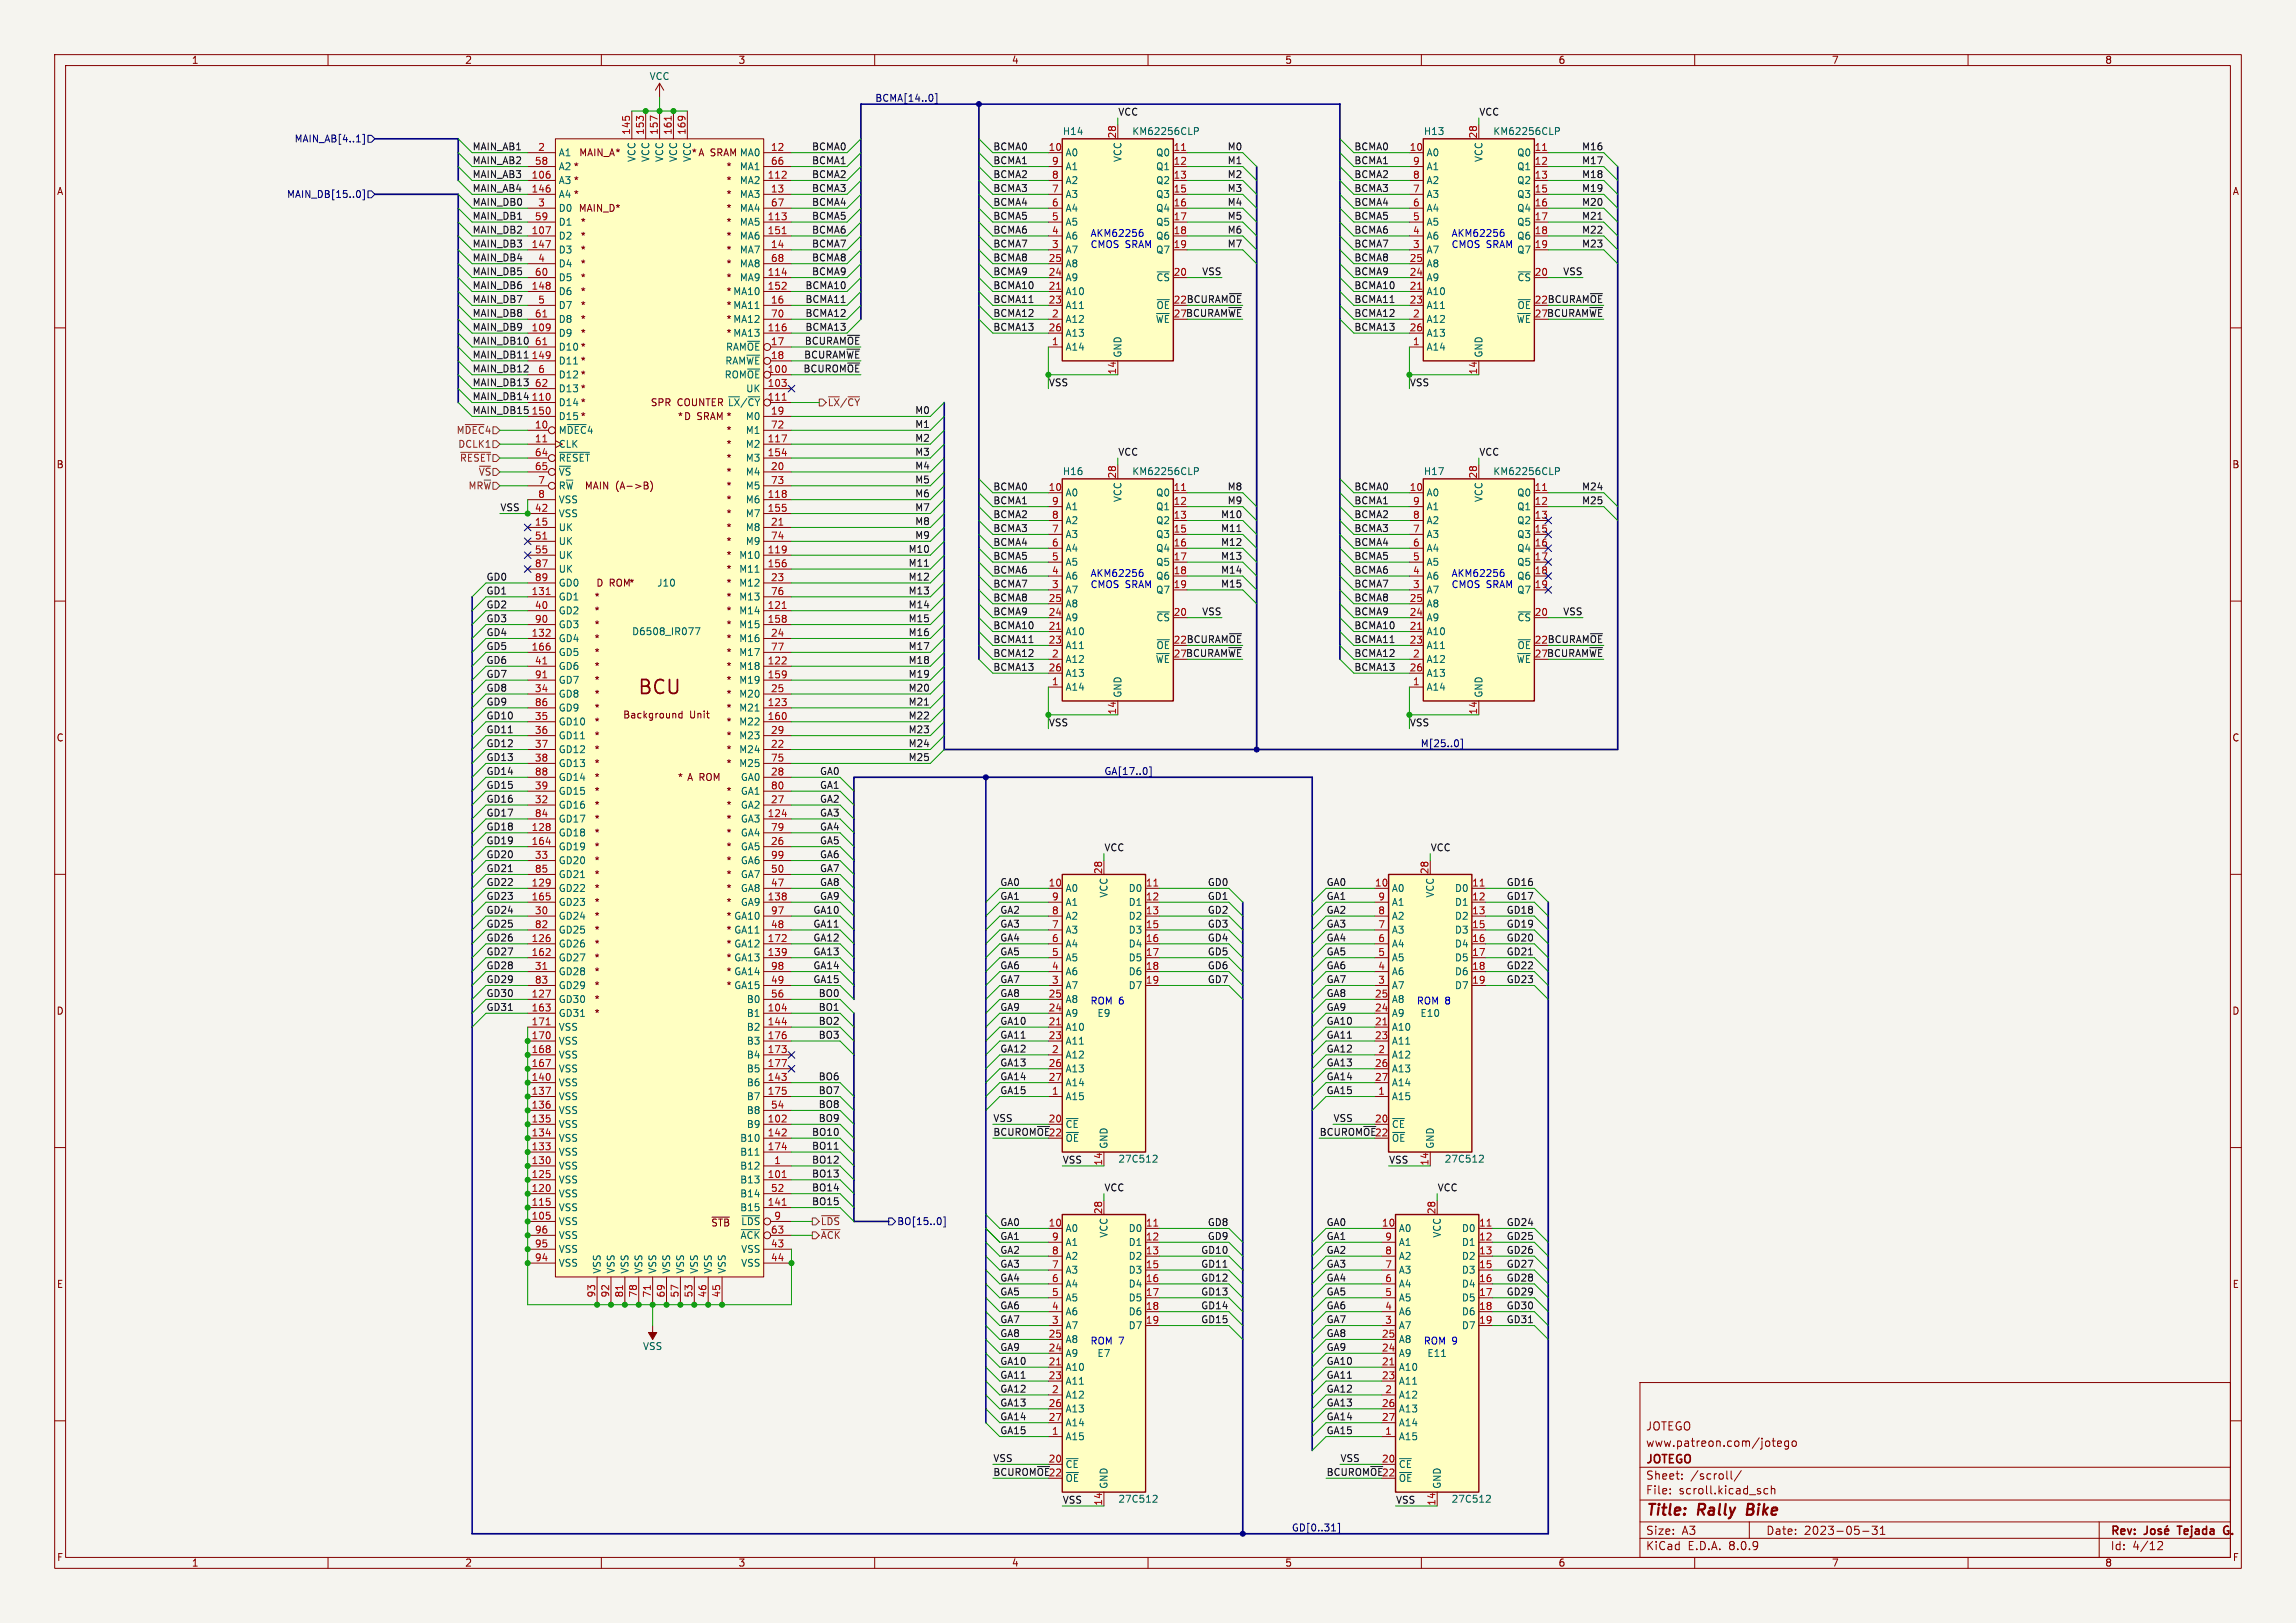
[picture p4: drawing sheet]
<svg xmlns="http://www.w3.org/2000/svg" width="420mm" height="297mm" viewBox="0 0 420 297" stroke-linecap="round" stroke-linejoin="round" font-family="sans-serif">
<defs><g id="words">
<text font-size="3.5" fill="#840000" x="116.6" y="127.5">BCU</text>
<g font-size="2.8" fill="#840000">
<text x="301" y="277.9">Title:</text>
<text x="310.6" y="277.9">Rally</text>
<text x="320.4" y="277.9">Bike</text>
</g>
<g font-size="2.1" fill="#840000">
<text x="301" y="262">JOTEGO</text>
<text x="301" y="268.2">JOTEGO</text>
<text x="301" y="265">www.patreon.com/jotego</text>
<text x="301" y="273.7">File:</text>
<text x="301" y="271">Sheet:</text>
<text x="307.1" y="273.7">scroll.kicad_sch</text>
<text x="309.2" y="271">/scroll/</text>
<text x="301" y="281.1">Size:</text>
<text x="307.6" y="281.1">A3</text>
<text x="323" y="281.1">Date:</text>
<text x="330" y="281.1">2023-05-31</text>
<text x="386" y="281.3">Rev:</text>
<text x="399.1" y="281.3">Tejada</text>
<text x="408.1" y="281.3">G.</text>
<text x="301" y="283.9">KiCad</text>
<text x="308.7" y="283.9">E.D.A.</text>
<text x="316.3" y="283.9">8.0.9</text>
<text x="386" y="283.9">Id:</text>
<text x="390.1" y="283.9">4/12</text>
</g>
<g font-size="1.8" fill="#840000">
<text x="35" y="11.9">1</text>
<text x="85" y="11.9">2</text>
<text x="135" y="11.9">3</text>
<text x="185" y="11.9">4</text>
<text x="235" y="11.9">5</text>
<text x="285" y="11.9">6</text>
<text x="335" y="11.9">7</text>
<text x="385" y="11.9">8</text>
<text x="105.8" y="28.8">MAIN_A*</text>
<text x="10.3" y="35.9">A</text>
<text x="132.8" y="33.9">*</text>
<text x="132.8" y="31.4">*</text>
<text x="408.3" y="35.9">A</text>
<text x="105.8" y="39">MAIN_D*</text>
<text x="106.1" y="41.5">*</text>
<text x="132.8" y="41.5">*</text>
<text x="132.8" y="39">*</text>
<text x="132.8" y="36.4">*</text>
<text x="106.1" y="46.6">*</text>
<text x="106.1" y="44.1">*</text>
<text x="132.8" y="46.6">*</text>
<text x="132.8" y="44.1">*</text>
<text x="106.1" y="51.7">*</text>
<text x="106.1" y="49.1">*</text>
<text x="132.8" y="51.7">*</text>
<text x="132.8" y="49.1">*</text>
<text x="106.1" y="59.3">*</text>
<text x="106.1" y="56.8">*</text>
<text x="106.1" y="54.2">*</text>
<text x="106.1" y="61.8">*</text>
<text x="118.9" y="74.5">SPR</text>
<text x="123.9" y="77.1">* D SRAM*</text>
<text x="132.8" y="82.2">*</text>
<text x="132.8" y="79.6">*</text>
<text x="10.3" y="85.9">B</text>
<text x="112.6" y="89.8">(A-&gt;B)</text>
<text x="132.8" y="89.8">*</text>
<text x="132.8" y="87.2">*</text>
<text x="132.8" y="84.7">*</text>
<text x="408.2" y="85.9">B</text>
<text x="132.8" y="94.9">*</text>
<text x="132.8" y="92.3">*</text>
<text x="132.8" y="99.9">*</text>
<text x="132.8" y="97.4">*</text>
<text x="109.2" y="107.6">D ROM</text>
<text x="115" y="107.6">*</text>
<text x="132.8" y="107.6">*</text>
<text x="132.8" y="105">*</text>
<text x="132.8" y="102.5">*</text>
<text x="108.6" y="112.6">*</text>
<text x="108.6" y="110.1">*</text>
<text x="132.8" y="112.6">*</text>
<text x="132.8" y="110.1">*</text>
<text x="108.6" y="117.7">*</text>
<text x="108.6" y="115.2">*</text>
<text x="132.8" y="117.7">*</text>
<text x="132.8" y="115.2">*</text>
<text x="108.6" y="125.3">*</text>
<text x="108.6" y="122.8">*</text>
<text x="108.6" y="120.3">*</text>
<text x="132.8" y="125.3">*</text>
<text x="132.8" y="122.8">*</text>
<text x="132.8" y="120.3">*</text>
<text x="108.6" y="130.4">*</text>
<text x="108.6" y="127.9">*</text>
<text x="113.9" y="131.7">Background</text>
<text x="126.1" y="131.7">Unit</text>
<text x="132.8" y="130.4">*</text>
<text x="132.8" y="127.9">*</text>
<text x="10.3" y="135.9">C</text>
<text x="108.6" y="135.5">*</text>
<text x="108.6" y="133">*</text>
<text x="132.8" y="135.5">*</text>
<text x="132.8" y="133">*</text>
<text x="408.2" y="135.9">C</text>
<text x="108.6" y="143.1">*</text>
<text x="108.6" y="140.6">*</text>
<text x="108.6" y="138">*</text>
<text x="123.9" y="143.1">*</text>
<text x="125.8" y="143.1">A ROM</text>
<text x="132.8" y="140.6">*</text>
<text x="132.8" y="138">*</text>
<text x="108.6" y="148.2">*</text>
<text x="108.6" y="145.7">*</text>
<text x="132.8" y="148.2">*</text>
<text x="132.8" y="145.7">*</text>
<text x="108.6" y="155.8">*</text>
<text x="108.6" y="153.3">*</text>
<text x="108.6" y="150.7">*</text>
<text x="132.8" y="155.8">*</text>
<text x="132.8" y="153.3">*</text>
<text x="132.8" y="150.7">*</text>
<text x="108.6" y="160.9">*</text>
<text x="108.6" y="158.4">*</text>
<text x="132.8" y="160.9">*</text>
<text x="132.8" y="158.4">*</text>
<text x="108.6" y="166">*</text>
<text x="108.6" y="163.4">*</text>
<text x="132.8" y="166">*</text>
<text x="132.8" y="163.4">*</text>
<text x="108.6" y="173.6">*</text>
<text x="108.6" y="171.1">*</text>
<text x="108.6" y="168.5">*</text>
<text x="108.6" y="178.7">*</text>
<text x="108.6" y="176.1">*</text>
<text x="10.3" y="185.9">D</text>
<text x="108.6" y="183.8">*</text>
<text x="108.6" y="181.2">*</text>
<text x="408.2" y="185.9">D</text>
<text x="108.6" y="186.3">*</text>
<text x="10.3" y="235.9">E</text>
<text x="408.3" y="235.9">E</text>
<text x="10.3" y="285.9">F</text>
<text x="35" y="286.9">1</text>
<text x="85" y="286.9">2</text>
<text x="135" y="286.9">3</text>
<text x="185" y="286.9">4</text>
<text x="235" y="286.9">5</text>
<text x="285" y="286.9">6</text>
<text x="335" y="286.9">7</text>
<text x="385" y="286.9">8</text>
<text x="408.3" y="285.9">F</text>
</g>
<g font-size="1.8" fill="#006464">
<text x="118.7" y="14.8">VCC</text>
<text x="102.1" y="28.8">A1</text>
<text x="116.4" y="29.7" transform="rotate(-90 116.4 29.7)">VCC</text>
<text x="119" y="29.7" transform="rotate(-90 119 29.7)">VCC</text>
<text x="121.5" y="29.7" transform="rotate(-90 121.5 29.7)">VCC</text>
<text x="124.1" y="29.7" transform="rotate(-90 124.1 29.7)">VCC</text>
<text x="126.4" y="28.8">* A SRAMMA0</text>
<text x="126.6" y="29.7" transform="rotate(-90 126.6 29.7)">VCC</text>
<text x="194.3" y="24.9">H14</text>
<text x="194.8" y="28.8">A0</text>
<text x="205.3" y="29.7" transform="rotate(-90 205.3 29.7)">VCC</text>
<text x="207" y="24.9">KM62256CLP</text>
<text x="211.4" y="28.8">Q0</text>
<text x="260.4" y="24.9">H13</text>
<text x="260.9" y="28.8">A0</text>
<text x="271.4" y="29.7" transform="rotate(-90 271.4 29.7)">VCC</text>
<text x="273.1" y="24.9">KM62256CLP</text>
<text x="277.4" y="28.8">Q0</text>
<text x="102.1" y="33.9">A3 *</text>
<text x="102.1" y="31.3">A2 *</text>
<text x="135.2" y="33.9">MA2</text>
<text x="135.2" y="31.3">MA1</text>
<text x="194.8" y="33.9">A2</text>
<text x="194.8" y="31.3">A1</text>
<text x="211.4" y="31.3">Q1</text>
<text x="211.4" y="33.9">Q2</text>
<text x="260.9" y="33.9">A2</text>
<text x="260.9" y="31.3">A1</text>
<text x="277.4" y="31.3">Q1</text>
<text x="277.4" y="33.9">Q2</text>
<text x="102.1" y="36.4">A4 *</text>
<text x="102.1" y="39">D0</text>
<text x="102.1" y="41.5">D1</text>
<text x="135.2" y="41.5">MA5</text>
<text x="135.2" y="36.4">MA3</text>
<text x="135.2" y="39">MA4</text>
<text x="194.8" y="41.5">A5</text>
<text x="194.8" y="39">A4</text>
<text x="194.8" y="36.4">A3</text>
<text x="211.4" y="36.4">Q3</text>
<text x="211.4" y="39">Q4</text>
<text x="211.4" y="41.5">Q5</text>
<text x="260.9" y="41.5">A5</text>
<text x="260.9" y="39">A4</text>
<text x="260.9" y="36.4">A3</text>
<text x="277.4" y="36.4">Q3</text>
<text x="277.4" y="39">Q4</text>
<text x="277.4" y="41.5">Q5</text>
<text x="102.1" y="44">D2</text>
<text x="102.1" y="46.6">D3</text>
<text x="135.2" y="46.6">MA7</text>
<text x="135.2" y="44">MA6</text>
<text x="194.8" y="46.6">A7</text>
<text x="194.8" y="44">A6</text>
<text x="211.4" y="44">Q6</text>
<text x="211.4" y="46.6">Q7</text>
<text x="260.9" y="46.6">A7</text>
<text x="260.9" y="44">A6</text>
<text x="277.4" y="44">Q6</text>
<text x="277.4" y="46.6">Q7</text>
<text x="102.1" y="49.1">D4</text>
<text x="102.1" y="51.7">D5</text>
<text x="135.2" y="51.7">MA9</text>
<text x="135.2" y="49.1">MA8</text>
<text x="194.8" y="51.7">A9</text>
<text x="194.8" y="49.1">A8</text>
<text x="211.4" y="51.7">~{CS}</text>
<text x="260.9" y="51.7">A9</text>
<text x="260.9" y="49.1">A8</text>
<text x="277.5" y="51.7">~{CS}</text>
<text x="102.1" y="54.2">D6</text>
<text x="102.1" y="56.7">D7</text>
<text x="102.1" y="59.3">D8</text>
<text x="132.8" y="59.3">* MA12</text>
<text x="132.8" y="56.8">* MA11</text>
<text x="132.8" y="54.2">* MA10</text>
<text x="194.8" y="59.3">A12</text>
<text x="194.8" y="54.2">A10</text>
<text x="194.8" y="56.7">A11</text>
<text x="260.9" y="59.3">A12</text>
<text x="260.9" y="54.2">A10</text>
<text x="260.9" y="56.7">A11</text>
<text x="102.1" y="61.8">D9</text>
<text x="102.1" y="64.4">D10 *</text>
<text x="132.7" y="64.4">RAM~{OE}</text>
<text x="132.8" y="61.8">* MA13</text>
<text x="194.8" y="64.4">A14</text>
<text x="194.8" y="61.8">A13</text>
<text x="205.3" y="65.5" transform="rotate(-90 205.3 65.5)">GND</text>
<text x="260.9" y="64.4">A14</text>
<text x="260.9" y="61.8">A13</text>
<text x="271.4" y="65.5" transform="rotate(-90 271.4 65.5)">GND</text>
<text x="102.1" y="66.9">D11 *</text>
<text x="102.1" y="69.4">D12 *</text>
<text x="102.1" y="72">D13 *</text>
<text x="132.5" y="69.4">ROM~{OE}</text>
<text x="132.6" y="66.9">RAM~{WE}</text>
<text x="136.4" y="72">UK</text>
<text x="102.1" y="74.5">D14 *</text>
<text x="102.1" y="77.1">D15 *</text>
<text x="123.9" y="74.5">COUNTER ~{LX}/~{CY}</text>
<text x="136.3" y="77.1">M0</text>
<text x="102.1" y="79.6">M~{DEC}4</text>
<text x="102.1" y="82.1">CLK</text>
<text x="136.3" y="82.1">M2</text>
<text x="136.3" y="79.6">M1</text>
<text x="102.1" y="84.7">~{RESET}</text>
<text x="102.1" y="87.2">~{VS}</text>
<text x="102.1" y="89.8">R~{W}MAIN</text>
<text x="136.3" y="84.7">M3</text>
<text x="136.3" y="87.2">M4</text>
<text x="136.3" y="89.8">M5</text>
<text x="194.3" y="87.1">H16</text>
<text x="207" y="87.1">KM62256CLP</text>
<text x="260.4" y="87.1">H17</text>
<text x="273.1" y="87.1">KM62256CLP</text>
<text x="102.1" y="94.8">VSS</text>
<text x="102.1" y="92.3">VSS</text>
<text x="136.3" y="92.3">M6</text>
<text x="136.3" y="94.8">M7</text>
<text x="194.8" y="91">A0</text>
<text x="194.8" y="93.6">A1</text>
<text x="205.3" y="92" transform="rotate(-90 205.3 92)">VCC</text>
<text x="211.4" y="91">Q0</text>
<text x="211.4" y="93.6">Q1</text>
<text x="260.9" y="91">A0</text>
<text x="260.9" y="93.6">A1</text>
<text x="271.4" y="92" transform="rotate(-90 271.4 92)">VCC</text>
<text x="277.4" y="91">Q0</text>
<text x="277.4" y="93.6">Q1</text>
<text x="102.1" y="97.4">UK</text>
<text x="102.1" y="99.9">UK</text>
<text x="136.3" y="97.4">M8</text>
<text x="136.3" y="99.9">M9</text>
<text x="194.8" y="101.2">A4</text>
<text x="194.8" y="98.7">A3</text>
<text x="194.8" y="96.1">A2</text>
<text x="211.4" y="96.1">Q2</text>
<text x="211.4" y="98.7">Q3</text>
<text x="211.4" y="101.2">Q4</text>
<text x="260.9" y="101.2">A4</text>
<text x="260.9" y="98.7">A3</text>
<text x="260.9" y="96.1">A2</text>
<text x="277.4" y="96.1">Q2</text>
<text x="277.4" y="98.7">Q3</text>
<text x="277.4" y="101.2">Q4</text>
<text x="102.1" y="102.5">UK</text>
<text x="102.1" y="105">UK</text>
<text x="102.1" y="107.5">GD0</text>
<text x="120.1" y="107.5">J10</text>
<text x="135.1" y="102.5">M10</text>
<text x="135.1" y="105">M11</text>
<text x="135.1" y="107.5">M12</text>
<text x="194.8" y="106.3">A6</text>
<text x="194.8" y="103.7">A5</text>
<text x="211.4" y="103.7">Q5</text>
<text x="211.4" y="106.3">Q6</text>
<text x="260.9" y="106.3">A6</text>
<text x="260.9" y="103.7">A5</text>
<text x="277.4" y="103.7">Q5</text>
<text x="277.4" y="106.3">Q6</text>
<text x="102.1" y="110.1">GD1</text>
<text x="102.1" y="112.6">GD2</text>
<text x="135.1" y="112.6">M14</text>
<text x="135.1" y="110.1">M13</text>
<text x="194.8" y="113.9">A9</text>
<text x="194.8" y="111.4">A8</text>
<text x="194.8" y="108.8">A7</text>
<text x="211.4" y="108.8">Q7</text>
<text x="211.4" y="113.9">~{CS}</text>
<text x="260.9" y="113.9">A9</text>
<text x="260.9" y="111.4">A8</text>
<text x="260.9" y="108.8">A7</text>
<text x="277.4" y="108.8">Q7</text>
<text x="277.5" y="113.9">~{CS}</text>
<text x="102.1" y="117.7">GD4</text>
<text x="102.1" y="115.2">GD3</text>
<text x="115.5" y="116.4">D6508_IR077</text>
<text x="135.1" y="115.2">M15</text>
<text x="135.1" y="117.7">M16</text>
<text x="194.8" y="116.4">A10</text>
<text x="194.8" y="119">A11</text>
<text x="260.9" y="116.4">A10</text>
<text x="260.9" y="119">A11</text>
<text x="102.1" y="120.2">GD5</text>
<text x="102.1" y="122.8">GD6</text>
<text x="102.1" y="125.3">GD7</text>
<text x="135.1" y="122.8">M18</text>
<text x="135.1" y="125.3">M19</text>
<text x="135.1" y="120.2">M17</text>
<text x="194.8" y="121.5">A12</text>
<text x="194.8" y="124.1">A13</text>
<text x="260.9" y="121.5">A12</text>
<text x="260.9" y="124.1">A13</text>
<text x="102.1" y="127.9">GD8</text>
<text x="102.1" y="130.4">GD9</text>
<text x="135.1" y="130.4">M21</text>
<text x="135.1" y="127.9">M20</text>
<text x="194.8" y="126.6">A14</text>
<text x="205.3" y="127.8" transform="rotate(-90 205.3 127.8)">GND</text>
<text x="260.9" y="126.6">A14</text>
<text x="271.4" y="127.8" transform="rotate(-90 271.4 127.8)">GND</text>
<text x="102.1" y="132.9">GD10</text>
<text x="102.1" y="135.5">GD11</text>
<text x="135.1" y="132.9">M22</text>
<text x="135.1" y="135.5">M23</text>
<text x="102.1" y="138">GD12</text>
<text x="102.1" y="140.6">GD13</text>
<text x="102.1" y="143.1">GD14</text>
<text x="135.1" y="138">M24</text>
<text x="135.1" y="140.6">M25</text>
<text x="135.4" y="143.1">GA0</text>
<text x="102.1" y="148.2">GD16</text>
<text x="102.1" y="145.6">GD15</text>
<text x="135.4" y="148.2">GA2</text>
<text x="135.4" y="145.6">GA1</text>
<text x="102.1" y="153.3">GD18</text>
<text x="102.1" y="155.8">GD19</text>
<text x="102.1" y="150.7">GD17</text>
<text x="135.4" y="150.7">GA3</text>
<text x="135.4" y="155.8">GA5</text>
<text x="135.4" y="153.3">GA4</text>
<text x="102.1" y="158.3">GD20</text>
<text x="102.1" y="160.9">GD21</text>
<text x="135.4" y="160.9">GA7</text>
<text x="135.4" y="158.3">GA6</text>
<text x="102.1" y="163.4">GD22</text>
<text x="102.1" y="166">GD23</text>
<text x="135.4" y="166">GA9</text>
<text x="135.4" y="163.4">GA8</text>
<text x="194.8" y="163.4">A0</text>
<text x="194.8" y="166">A1</text>
<text x="202.8" y="164.4" transform="rotate(-90 202.8 164.4)">VCC</text>
<text x="206.4" y="163.4">D0</text>
<text x="206.4" y="166">D1</text>
<text x="254.5" y="163.4">A0</text>
<text x="254.5" y="166">A1</text>
<text x="262.5" y="164.4" transform="rotate(-90 262.5 164.4)">VCC</text>
<text x="266" y="163.4">D0</text>
<text x="266" y="166">D1</text>
<text x="102.1" y="173.6">GD26</text>
<text x="102.1" y="168.5">GD24</text>
<text x="102.1" y="171">GD25</text>
<text x="132.8" y="173.6">* GA12</text>
<text x="132.8" y="171.1">* GA11</text>
<text x="132.8" y="168.5">* GA10</text>
<text x="194.8" y="173.6">A4</text>
<text x="194.8" y="171">A3</text>
<text x="194.8" y="168.5">A2</text>
<text x="206.4" y="168.5">D2</text>
<text x="206.4" y="171">D3</text>
<text x="206.4" y="173.6">D4</text>
<text x="254.5" y="173.6">A4</text>
<text x="254.5" y="171">A3</text>
<text x="254.5" y="168.5">A2</text>
<text x="266" y="168.5">D2</text>
<text x="266" y="171">D3</text>
<text x="266" y="173.6">D4</text>
<text x="102.1" y="176.1">GD27</text>
<text x="102.1" y="178.7">GD28</text>
<text x="132.8" y="178.7">* GA14</text>
<text x="132.8" y="176.1">* GA13</text>
<text x="194.8" y="178.7">A6</text>
<text x="194.8" y="176.1">A5</text>
<text x="206.4" y="176.1">D5</text>
<text x="206.4" y="178.7">D6</text>
<text x="254.5" y="178.7">A6</text>
<text x="254.5" y="176.1">A5</text>
<text x="266" y="176.1">D5</text>
<text x="266" y="178.7">D6</text>
<text x="102.1" y="183.7">GD30</text>
<text x="102.1" y="181.2">GD29</text>
<text x="132.8" y="181.2">* GA15</text>
<text x="136.5" y="183.7">B0</text>
<text x="194.8" y="183.7">A8</text>
<text x="194.8" y="181.2">A7</text>
<text x="206.4" y="181.2">D7</text>
<text x="254.5" y="183.7">A8</text>
<text x="254.5" y="181.2">A7</text>
<text x="266" y="181.2">D7</text>
<text x="102.1" y="186.3">GD31</text>
<text x="102.1" y="191.4">VSS</text>
<text x="102.1" y="188.8">VSS</text>
<text x="136.5" y="186.3">B1</text>
<text x="136.5" y="188.8">B2</text>
<text x="136.5" y="191.4">B3</text>
<text x="194.8" y="188.8">A10</text>
<text x="194.8" y="191.4">A11</text>
<text x="194.8" y="186.3">A9</text>
<text x="200.6" y="186.3">E9</text>
<text x="254.5" y="188.8">A10</text>
<text x="254.5" y="191.4">A11</text>
<text x="254.5" y="186.3">A9</text>
<text x="259.7" y="186.3">E10</text>
<text x="102.1" y="196.4">VSS</text>
<text x="102.1" y="193.9">VSS</text>
<text x="136.5" y="193.9">B4</text>
<text x="136.5" y="196.4">B5</text>
<text x="194.8" y="193.9">A12</text>
<text x="194.8" y="196.4">A13</text>
<text x="254.5" y="193.9">A12</text>
<text x="254.5" y="196.4">A13</text>
<text x="102.1" y="201.5">VSS</text>
<text x="102.1" y="199">VSS</text>
<text x="136.5" y="199">B6</text>
<text x="136.5" y="201.5">B7</text>
<text x="194.8" y="201.5">A15</text>
<text x="194.8" y="199">A14</text>
<text x="254.5" y="201.5">A15</text>
<text x="254.5" y="199">A14</text>
<text x="102.1" y="209.1">VSS</text>
<text x="102.1" y="206.6">VSS</text>
<text x="102.1" y="204.1">VSS</text>
<text x="135.3" y="209.1">B10</text>
<text x="136.5" y="206.6">B9</text>
<text x="136.5" y="204.1">B8</text>
<text x="194.8" y="206.6">~{CE}</text>
<text x="194.8" y="209.1">~{OE}</text>
<text x="254.5" y="206.6">~{CE}</text>
<text x="254.5" y="209.1">~{OE}</text>
<text x="102.1" y="214.2">VSS</text>
<text x="102.1" y="211.7">VSS</text>
<text x="135.3" y="214.2">B12</text>
<text x="135.3" y="211.7">B11</text>
<text x="202.8" y="210.3" transform="rotate(-90 202.8 210.3)">GND</text>
<text x="204.5" y="213">27C512</text>
<text x="262.5" y="210.3" transform="rotate(-90 262.5 210.3)">GND</text>
<text x="264.2" y="213">27C512</text>
<text x="102.1" y="221.8">VSS</text>
<text x="102.1" y="219.3">VSS</text>
<text x="102.1" y="216.8">VSS</text>
<text x="135.3" y="216.8">B13</text>
<text x="135.3" y="221.8">B15</text>
<text x="135.3" y="219.3">B14</text>
<text x="102.1" y="224.4">VSS</text>
<text x="102.1" y="226.9">VSS</text>
<text x="130" y="224.6">~{STB}~{LDS}</text>
<text x="135.4" y="226.9">~{ACK}</text>
<text x="194.8" y="225.7">A0</text>
<text x="202.8" y="226.6" transform="rotate(-90 202.8 226.6)">VCC</text>
<text x="206.4" y="225.7">D0</text>
<text x="255.8" y="225.7">A0</text>
<text x="263.8" y="226.6" transform="rotate(-90 263.8 226.6)">VCC</text>
<text x="267.3" y="225.7">D0</text>
<text x="102.1" y="232">VSS</text>
<text x="102.1" y="229.5">VSS</text>
<text x="110.1" y="233.2" transform="rotate(-90 110.1 233.2)">VSS</text>
<text x="112.6" y="233.2" transform="rotate(-90 112.6 233.2)">VSS</text>
<text x="115.2" y="233.2" transform="rotate(-90 115.2 233.2)">VSS</text>
<text x="117.7" y="233.2" transform="rotate(-90 117.7 233.2)">VSS</text>
<text x="120.2" y="233.2" transform="rotate(-90 120.2 233.2)">VSS</text>
<text x="122.8" y="233.2" transform="rotate(-90 122.8 233.2)">VSS</text>
<text x="125.3" y="233.2" transform="rotate(-90 125.3 233.2)">VSS</text>
<text x="127.9" y="233.2" transform="rotate(-90 127.9 233.2)">VSS</text>
<text x="130.4" y="233.2" transform="rotate(-90 130.4 233.2)">VSS</text>
<text x="132.9" y="233.2" transform="rotate(-90 132.9 233.2)">VSS</text>
<text x="135.5" y="229.5">VSS</text>
<text x="135.5" y="232">VSS</text>
<text x="194.8" y="233.3">A3</text>
<text x="194.8" y="230.7">A2</text>
<text x="194.8" y="228.2">A1</text>
<text x="206.4" y="228.2">D1</text>
<text x="206.4" y="230.7">D2</text>
<text x="206.4" y="233.3">D3</text>
<text x="255.8" y="233.3">A3</text>
<text x="255.8" y="230.7">A2</text>
<text x="255.8" y="228.2">A1</text>
<text x="267.3" y="228.2">D1</text>
<text x="267.3" y="230.7">D2</text>
<text x="267.3" y="233.3">D3</text>
<text x="194.8" y="238.4">A5</text>
<text x="194.8" y="235.8">A4</text>
<text x="206.4" y="235.8">D4</text>
<text x="206.4" y="238.4">D5</text>
<text x="255.8" y="238.4">A5</text>
<text x="255.8" y="235.8">A4</text>
<text x="267.3" y="235.8">D4</text>
<text x="267.3" y="238.4">D5</text>
<text x="194.8" y="246">A8</text>
<text x="194.8" y="243.4">A7</text>
<text x="194.8" y="240.9">A6</text>
<text x="206.4" y="240.9">D6</text>
<text x="206.4" y="243.4">D7</text>
<text x="255.8" y="246">A8</text>
<text x="255.8" y="243.4">A7</text>
<text x="255.8" y="240.9">A6</text>
<text x="267.3" y="240.9">D6</text>
<text x="267.3" y="243.4">D7</text>
<text x="117.5" y="247.2">VSS</text>
<text x="194.8" y="251.1">A10</text>
<text x="194.8" y="248.5">A9</text>
<text x="200.6" y="248.5">E7</text>
<text x="255.8" y="251.1">A10</text>
<text x="255.8" y="248.5">A9</text>
<text x="261" y="248.5">E11</text>
<text x="194.8" y="256.1">A12</text>
<text x="194.8" y="253.6">A11</text>
<text x="255.8" y="256.1">A12</text>
<text x="255.8" y="253.6">A11</text>
<text x="194.8" y="263.8">A15</text>
<text x="194.8" y="258.7">A13</text>
<text x="194.8" y="261.2">A14</text>
<text x="255.8" y="263.8">A15</text>
<text x="255.8" y="258.7">A13</text>
<text x="255.8" y="261.2">A14</text>
<text x="194.8" y="268.8">~{CE}</text>
<text x="255.8" y="268.8">~{CE}</text>
<text x="194.8" y="271.4">~{OE}</text>
<text x="202.8" y="272.5" transform="rotate(-90 202.8 272.5)">GND</text>
<text x="204.5" y="275.2">27C512</text>
<text x="255.8" y="271.4">~{OE}</text>
<text x="263.8" y="272.5" transform="rotate(-90 263.8 272.5)">GND</text>
<text x="265.4" y="275.2">27C512</text>
</g>
<g font-size="1.8" fill="#000084">
<text x="160" y="18.7">BCMA[14..0]</text>
<text x="53.8" y="26.3">MAIN_AB[4..1]</text>
<text x="52.4" y="36.4">MAIN_DB[15..0]</text>
<text x="259.8" y="136.8">M[25..0]</text>
<text x="201.9" y="141.9">GA[17..0]</text>
<text x="164" y="224.4">BO[15..0]</text>
<text x="236.2" y="280.3">GD[0..31]</text>
</g>
<g font-size="1.8" fill="#0f0f0f">
<text x="204.5" y="21.2">VCC</text>
<text x="270.5" y="21.2">VCC</text>
<text x="86.4" y="27.6">MAIN_AB1</text>
<text x="148.4" y="27.6">BCMA0</text>
<text x="181.6" y="27.6">BCMA0</text>
<text x="224.5" y="27.6">M0</text>
<text x="247.6" y="27.6">BCMA0</text>
<text x="289.3" y="27.6">M16</text>
<text x="86.4" y="35.2">MAIN_AB4</text>
<text x="86.4" y="30.1">MAIN_AB2</text>
<text x="86.4" y="32.7">MAIN_AB3</text>
<text x="148.4" y="35.2">BCMA3</text>
<text x="148.4" y="32.7">BCMA2</text>
<text x="148.4" y="30.1">BCMA1</text>
<text x="181.6" y="32.7">BCMA2</text>
<text x="181.6" y="35.2">BCMA3</text>
<text x="181.6" y="30.1">BCMA1</text>
<text x="224.5" y="30.1">M1</text>
<text x="224.5" y="35.2">M3</text>
<text x="224.5" y="32.7">M2</text>
<text x="247.6" y="35.2">BCMA3</text>
<text x="247.6" y="32.7">BCMA2</text>
<text x="247.6" y="30.1">BCMA1</text>
<text x="289.3" y="32.7">M18</text>
<text x="289.3" y="30.1">M17</text>
<text x="289.3" y="35.2">M19</text>
<text x="86.4" y="37.8">MAIN_DB0</text>
<text x="86.4" y="40.3">MAIN_DB1</text>
<text x="148.4" y="37.8">BCMA4</text>
<text x="148.4" y="40.3">BCMA5</text>
<text x="181.6" y="37.8">BCMA4</text>
<text x="181.6" y="40.3">BCMA5</text>
<text x="224.5" y="37.8">M4</text>
<text x="224.5" y="40.3">M5</text>
<text x="247.6" y="40.3">BCMA5</text>
<text x="247.6" y="37.8">BCMA4</text>
<text x="289.3" y="37.8">M20</text>
<text x="289.3" y="40.3">M21</text>
<text x="86.4" y="47.9">MAIN_DB4</text>
<text x="86.4" y="45.4">MAIN_DB3</text>
<text x="86.4" y="42.8">MAIN_DB2</text>
<text x="148.4" y="47.9">BCMA8</text>
<text x="148.4" y="45.4">BCMA7</text>
<text x="148.4" y="42.8">BCMA6</text>
<text x="181.6" y="45.4">BCMA7</text>
<text x="181.6" y="42.8">BCMA6</text>
<text x="181.6" y="47.9">BCMA8</text>
<text x="224.5" y="42.8">M6</text>
<text x="224.5" y="45.4">M7</text>
<text x="247.6" y="45.4">BCMA7</text>
<text x="247.6" y="47.9">BCMA8</text>
<text x="247.6" y="42.8">BCMA6</text>
<text x="289.3" y="42.8">M22</text>
<text x="289.3" y="45.4">M23</text>
<text x="86.4" y="50.5">MAIN_DB5</text>
<text x="86.4" y="53">MAIN_DB6</text>
<text x="147.2" y="53">BCMA10</text>
<text x="148.4" y="50.5">BCMA9</text>
<text x="181.6" y="50.5">BCMA9</text>
<text x="181.6" y="53">BCMA10</text>
<text x="219.8" y="50.5">VSS</text>
<text x="247.6" y="50.5">BCMA9</text>
<text x="247.6" y="53">BCMA10</text>
<text x="285.8" y="50.5">VSS</text>
<text x="86.4" y="55.5">MAIN_DB7</text>
<text x="86.4" y="58.1">MAIN_DB8</text>
<text x="147.2" y="55.5">BCMA11</text>
<text x="147.2" y="58.1">BCMA12</text>
<text x="181.6" y="55.5">BCMA11</text>
<text x="181.6" y="58.1">BCMA12</text>
<text x="214.6" y="55.6">22 BCURAM~{OE}</text>
<text x="214.6" y="58.2">27BCURAM~{WE}</text>
<text x="247.6" y="58.1">BCMA12</text>
<text x="247.6" y="55.5">BCMA11</text>
<text x="280.6" y="55.6">22 BCURAM~{OE}</text>
<text x="280.6" y="58.2">27BCURAM~{WE}</text>
<text x="86.4" y="63.2">MAIN_DB10</text>
<text x="86.4" y="65.7">MAIN_DB11</text>
<text x="86.4" y="60.6">MAIN_DB9</text>
<text x="147" y="65.7">BCURAM~{WE}</text>
<text x="147.1" y="63.2">BCURAM~{OE}</text>
<text x="147.2" y="60.6">BCMA13</text>
<text x="181.6" y="60.6">BCMA13</text>
<text x="247.6" y="60.6">BCMA13</text>
<text x="86.4" y="70.8">MAIN_DB13</text>
<text x="86.4" y="68.2">MAIN_DB12</text>
<text x="146.9" y="68.2">BCUROM~{OE}</text>
<text x="191.8" y="70.8">VSS</text>
<text x="257.8" y="70.8">VSS</text>
<text x="86.4" y="73.3">MAIN_DB14</text>
<text x="86.4" y="75.9">MAIN_DB15</text>
<text x="167.3" y="75.9">M0</text>
<text x="167.3" y="80.9">M2</text>
<text x="167.3" y="83.5">M3</text>
<text x="167.3" y="78.4">M1</text>
<text x="204.5" y="83.5">VCC</text>
<text x="270.5" y="83.5">VCC</text>
<text x="167.3" y="86">M4</text>
<text x="167.3" y="88.6">M5</text>
<text x="181.6" y="89.8">BCMA0</text>
<text x="224.5" y="89.8">M8</text>
<text x="247.6" y="89.8">BCMA0</text>
<text x="289.3" y="89.8">M24</text>
<text x="91.4" y="93.6">VSS</text>
<text x="167.3" y="91.1">M6</text>
<text x="167.3" y="93.6">M7</text>
<text x="181.6" y="94.9">BCMA2</text>
<text x="181.6" y="92.4">BCMA1</text>
<text x="223.3" y="94.9">M10</text>
<text x="224.5" y="92.4">M9</text>
<text x="247.6" y="92.4">BCMA1</text>
<text x="247.6" y="94.9">BCMA2</text>
<text x="289.3" y="92.4">M25</text>
<text x="166.1" y="101.3">M10</text>
<text x="167.3" y="98.7">M9</text>
<text x="167.3" y="96.2">M8</text>
<text x="181.6" y="97.4">BCMA3</text>
<text x="181.6" y="100">BCMA4</text>
<text x="223.3" y="97.4">M11</text>
<text x="223.3" y="100">M12</text>
<text x="247.6" y="97.4">BCMA3</text>
<text x="247.6" y="100">BCMA4</text>
<text x="88.9" y="106.3">GD0</text>
<text x="166.1" y="106.3">M12</text>
<text x="166.1" y="103.8">M11</text>
<text x="181.6" y="105.1">BCMA6</text>
<text x="181.6" y="102.5">BCMA5</text>
<text x="181.6" y="107.6">BCMA7</text>
<text x="223.3" y="102.5">M13</text>
<text x="223.3" y="105.1">M14</text>
<text x="223.3" y="107.6">M15</text>
<text x="247.6" y="102.5">BCMA5</text>
<text x="247.6" y="107.6">BCMA7</text>
<text x="247.6" y="105.1">BCMA6</text>
<text x="88.9" y="111.4">GD2</text>
<text x="88.9" y="114">GD3</text>
<text x="88.9" y="108.9">GD1</text>
<text x="166.1" y="108.9">M13</text>
<text x="166.1" y="111.4">M14</text>
<text x="166.1" y="114">M15</text>
<text x="181.6" y="112.7">BCMA9</text>
<text x="181.6" y="110.1">BCMA8</text>
<text x="219.8" y="112.7">VSS</text>
<text x="247.6" y="110.1">BCMA8</text>
<text x="247.6" y="112.7">BCMA9</text>
<text x="285.8" y="112.7">VSS</text>
<text x="88.9" y="116.5">GD4</text>
<text x="88.9" y="119">GD5</text>
<text x="166.1" y="116.5">M16</text>
<text x="166.1" y="119">M17</text>
<text x="181.6" y="117.8">BCMA11</text>
<text x="181.6" y="115.2">BCMA10</text>
<text x="214.6" y="117.9">22 BCURAM~{OE}</text>
<text x="247.6" y="117.8">BCMA11</text>
<text x="247.6" y="115.2">BCMA10</text>
<text x="280.6" y="117.9">22 BCURAM~{OE}</text>
<text x="88.9" y="121.6">GD6</text>
<text x="88.9" y="124.1">GD7</text>
<text x="166.1" y="124.1">M19</text>
<text x="166.1" y="121.6">M18</text>
<text x="181.6" y="122.8">BCMA13</text>
<text x="181.6" y="120.3">BCMA12</text>
<text x="214.6" y="120.4">27BCURAM~{WE}</text>
<text x="247.6" y="120.3">BCMA12</text>
<text x="247.6" y="122.8">BCMA13</text>
<text x="280.6" y="120.4">27BCURAM~{WE}</text>
<text x="88.9" y="129.2">GD9</text>
<text x="88.9" y="131.7">GD10</text>
<text x="88.9" y="126.7">GD8</text>
<text x="166.1" y="126.7">M20</text>
<text x="166.1" y="131.7">M22</text>
<text x="166.1" y="129.2">M21</text>
<text x="88.9" y="136.8">GD12</text>
<text x="88.9" y="134.3">GD11</text>
<text x="166.1" y="134.3">M23</text>
<text x="166.1" y="136.8">M24</text>
<text x="191.8" y="133">VSS</text>
<text x="257.8" y="133">VSS</text>
<text x="88.9" y="141.9">GD14</text>
<text x="88.9" y="139.4">GD13</text>
<text x="149.9" y="141.9">GA0</text>
<text x="166.1" y="139.4">M25</text>
<text x="88.9" y="144.4">GD15</text>
<text x="88.9" y="149.5">GD17</text>
<text x="88.9" y="147">GD16</text>
<text x="149.9" y="147">GA2</text>
<text x="149.9" y="144.4">GA1</text>
<text x="149.9" y="149.5">GA3</text>
<text x="88.9" y="154.6">GD19</text>
<text x="88.9" y="152.1">GD18</text>
<text x="149.9" y="152.1">GA4</text>
<text x="149.9" y="154.6">GA5</text>
<text x="201.9" y="155.9">VCC</text>
<text x="261.6" y="155.9">VCC</text>
<text x="88.9" y="159.7">GD21</text>
<text x="88.9" y="157.1">GD20</text>
<text x="149.9" y="157.1">GA6</text>
<text x="149.9" y="159.7">GA7</text>
<text x="88.9" y="162.2">GD22</text>
<text x="88.9" y="167.3">GD24</text>
<text x="88.9" y="164.8">GD23</text>
<text x="148.7" y="167.3">GA10</text>
<text x="149.9" y="164.8">GA9</text>
<text x="149.9" y="162.2">GA8</text>
<text x="182.9" y="164.8">GA1</text>
<text x="182.9" y="162.2">GA0</text>
<text x="182.9" y="167.3">GA2</text>
<text x="220.8" y="162.2">GD0</text>
<text x="220.8" y="164.8">GD1</text>
<text x="220.8" y="167.3">GD2</text>
<text x="242.6" y="162.2">GA0</text>
<text x="242.6" y="164.8">GA1</text>
<text x="242.6" y="167.3">GA2</text>
<text x="275.5" y="167.3">GD18</text>
<text x="275.5" y="164.8">GD17</text>
<text x="275.5" y="162.2">GD16</text>
<text x="88.9" y="169.8">GD25</text>
<text x="88.9" y="172.4">GD26</text>
<text x="148.7" y="169.8">GA11</text>
<text x="148.7" y="172.4">GA12</text>
<text x="182.9" y="172.4">GA4</text>
<text x="182.9" y="169.8">GA3</text>
<text x="220.8" y="169.8">GD3</text>
<text x="220.8" y="172.4">GD4</text>
<text x="242.6" y="172.4">GA4</text>
<text x="242.6" y="169.8">GA3</text>
<text x="275.5" y="172.4">GD20</text>
<text x="275.5" y="169.8">GD19</text>
<text x="88.9" y="180">GD29</text>
<text x="88.9" y="177.5">GD28</text>
<text x="88.9" y="174.9">GD27</text>
<text x="148.7" y="174.9">GA13</text>
<text x="148.7" y="180">GA15</text>
<text x="148.7" y="177.5">GA14</text>
<text x="182.9" y="180">GA7</text>
<text x="182.9" y="177.5">GA6</text>
<text x="182.9" y="174.9">GA5</text>
<text x="220.8" y="174.9">GD5</text>
<text x="220.8" y="180">GD7</text>
<text x="220.8" y="177.5">GD6</text>
<text x="242.6" y="174.9">GA5</text>
<text x="242.6" y="180">GA7</text>
<text x="242.6" y="177.5">GA6</text>
<text x="275.5" y="177.5">GD22</text>
<text x="275.5" y="174.9">GD21</text>
<text x="275.5" y="180">GD23</text>
<text x="88.9" y="182.5">GD30</text>
<text x="88.9" y="185.1">GD31</text>
<text x="149.7" y="182.5">BO0</text>
<text x="149.7" y="185.1">BO1</text>
<text x="182.9" y="185.1">GA9</text>
<text x="182.9" y="182.5">GA8</text>
<text x="242.6" y="185.1">GA9</text>
<text x="242.6" y="182.5">GA8</text>
<text x="149.7" y="187.6">BO2</text>
<text x="149.7" y="190.2">BO3</text>
<text x="182.9" y="190.2">GA11</text>
<text x="182.9" y="187.6">GA10</text>
<text x="242.6" y="190.2">GA11</text>
<text x="242.6" y="187.6">GA10</text>
<text x="149.7" y="197.8">BO6</text>
<text x="182.9" y="195.2">GA13</text>
<text x="182.9" y="192.7">GA12</text>
<text x="182.9" y="197.8">GA14</text>
<text x="242.6" y="192.7">GA12</text>
<text x="242.6" y="197.8">GA14</text>
<text x="242.6" y="195.2">GA13</text>
<text x="149.7" y="200.3">BO7</text>
<text x="149.7" y="202.9">BO8</text>
<text x="182.9" y="200.3">GA15</text>
<text x="242.6" y="200.3">GA15</text>
<text x="148.4" y="207.9">BO10</text>
<text x="149.7" y="205.4">BO9</text>
<text x="181.6" y="205.4">VSS</text>
<text x="181.6" y="207.9">BCUROM~{OE}</text>
<text x="191.7" y="208">22</text>
<text x="241.3" y="207.9">BCUROM~{OE}</text>
<text x="243.8" y="205.4">VSS</text>
<text x="251.4" y="208">22</text>
<text x="148.4" y="215.6">BO13</text>
<text x="148.4" y="210.5">BO11</text>
<text x="148.4" y="213">BO12</text>
<text x="194.3" y="213">VSS</text>
<text x="254" y="213">VSS</text>
<text x="148.4" y="220.6">BO15</text>
<text x="148.4" y="218.1">BO14</text>
<text x="201.9" y="218.1">VCC</text>
<text x="262.9" y="218.1">VCC</text>
<text x="182.9" y="227">GA1</text>
<text x="182.9" y="224.4">GA0</text>
<text x="220.8" y="227">GD9</text>
<text x="220.8" y="224.4">GD8</text>
<text x="242.6" y="227">GA1</text>
<text x="242.6" y="224.4">GA0</text>
<text x="275.5" y="224.4">GD24</text>
<text x="275.5" y="227">GD25</text>
<text x="182.9" y="229.5">GA2</text>
<text x="182.9" y="232.1">GA3</text>
<text x="219.6" y="229.5">GD10</text>
<text x="219.6" y="232.1">GD11</text>
<text x="242.6" y="229.5">GA2</text>
<text x="242.6" y="232.1">GA3</text>
<text x="275.5" y="232.1">GD27</text>
<text x="275.5" y="229.5">GD26</text>
<text x="182.9" y="237.1">GA5</text>
<text x="182.9" y="239.7">GA6</text>
<text x="182.9" y="234.6">GA4</text>
<text x="219.6" y="239.7">GD14</text>
<text x="219.6" y="234.6">GD12</text>
<text x="219.6" y="237.1">GD13</text>
<text x="242.6" y="234.6">GA4</text>
<text x="242.6" y="239.7">GA6</text>
<text x="242.6" y="237.1">GA5</text>
<text x="275.5" y="234.6">GD28</text>
<text x="275.5" y="239.7">GD30</text>
<text x="275.5" y="237.1">GD29</text>
<text x="182.9" y="242.2">GA7</text>
<text x="182.9" y="244.8">GA8</text>
<text x="219.6" y="242.2">GD15</text>
<text x="242.6" y="244.8">GA8</text>
<text x="242.6" y="242.2">GA7</text>
<text x="275.5" y="242.2">GD31</text>
<text x="182.9" y="249.8">GA10</text>
<text x="182.9" y="247.3">GA9</text>
<text x="242.6" y="249.8">GA10</text>
<text x="242.6" y="247.3">GA9</text>
<text x="182.9" y="257.5">GA13</text>
<text x="182.9" y="254.9">GA12</text>
<text x="182.9" y="252.4">GA11</text>
<text x="242.6" y="257.5">GA13</text>
<text x="242.6" y="252.4">GA11</text>
<text x="242.6" y="254.9">GA12</text>
<text x="182.9" y="262.5">GA15</text>
<text x="182.9" y="260">GA14</text>
<text x="242.6" y="260">GA14</text>
<text x="242.6" y="262.5">GA15</text>
<text x="181.6" y="267.6">VSS</text>
<text x="245.1" y="267.6">VSS</text>
<text x="181.6" y="270.2">BCUROM~{OE}</text>
<text x="191.7" y="270.3">22</text>
<text x="194.3" y="275.2">VSS</text>
<text x="242.6" y="270.2">BCUROM~{OE}</text>
<text x="252.7" y="270.3">22</text>
<text x="255.3" y="275.2">VSS</text>
</g>
<g font-size="1.8" fill="#a90000">
<text x="98.4" y="27.7">2</text>
<text x="115.3" y="24.8" transform="rotate(-90 115.3 24.8)">145</text>
<text x="117.9" y="24.8" transform="rotate(-90 117.9 24.8)">153</text>
<text x="120.4" y="24.8" transform="rotate(-90 120.4 24.8)">157</text>
<text x="122.9" y="24.8" transform="rotate(-90 122.9 24.8)">161</text>
<text x="125.5" y="24.8" transform="rotate(-90 125.5 24.8)">169</text>
<text x="140.9" y="27.7">12</text>
<text x="191.7" y="27.7">10</text>
<text x="204.2" y="25.4" transform="rotate(-90 204.2 25.4)">28</text>
<text x="214.6" y="27.7">11</text>
<text x="257.8" y="27.7">10</text>
<text x="270.3" y="25.4" transform="rotate(-90 270.3 25.4)">28</text>
<text x="280.6" y="27.7">11</text>
<text x="97.1" y="32.8">106</text>
<text x="97.1" y="35.3">146</text>
<text x="97.7" y="30.2">58</text>
<text x="140.3" y="32.8">112</text>
<text x="140.9" y="35.3">13</text>
<text x="140.9" y="30.2">66</text>
<text x="192.3" y="35.3">7</text>
<text x="192.3" y="32.8">8</text>
<text x="192.3" y="30.2">9</text>
<text x="214.6" y="30.2">12</text>
<text x="214.6" y="32.8">13</text>
<text x="214.6" y="35.3">15</text>
<text x="258.4" y="35.3">7</text>
<text x="258.4" y="32.8">8</text>
<text x="258.4" y="30.2">9</text>
<text x="280.6" y="30.2">12</text>
<text x="280.6" y="32.8">13</text>
<text x="280.6" y="35.3">15</text>
<text x="97.7" y="40.4">59</text>
<text x="98.4" y="37.8">3</text>
<text x="140.3" y="40.4">113</text>
<text x="140.9" y="37.8">67</text>
<text x="192.3" y="40.4">5</text>
<text x="192.3" y="37.8">6</text>
<text x="214.6" y="37.8">16</text>
<text x="214.6" y="40.4">17</text>
<text x="258.4" y="40.4">5</text>
<text x="258.4" y="37.8">6</text>
<text x="280.6" y="37.8">16</text>
<text x="280.6" y="40.4">17</text>
<text x="97.1" y="42.9">107</text>
<text x="97.1" y="45.5">147</text>
<text x="140.3" y="42.9">151</text>
<text x="140.9" y="45.5">14</text>
<text x="192.3" y="45.5">3</text>
<text x="192.3" y="42.9">4</text>
<text x="214.6" y="42.9">18</text>
<text x="214.6" y="45.5">19</text>
<text x="258.4" y="45.5">3</text>
<text x="258.4" y="42.9">4</text>
<text x="280.6" y="42.9">18</text>
<text x="280.6" y="45.5">19</text>
<text x="97.1" y="53.1">148</text>
<text x="97.7" y="50.5">60</text>
<text x="98.4" y="48">4</text>
<text x="140.3" y="50.5">114</text>
<text x="140.3" y="53.1">152</text>
<text x="140.9" y="48">68</text>
<text x="191.7" y="53.1">21</text>
<text x="191.7" y="50.5">24</text>
<text x="191.7" y="48">25</text>
<text x="214.6" y="50.5">20</text>
<text x="257.8" y="53.1">21</text>
<text x="257.8" y="50.5">24</text>
<text x="257.8" y="48">25</text>
<text x="280.6" y="50.5">20</text>
<text x="97.7" y="58.2">61</text>
<text x="98.4" y="55.6">5</text>
<text x="140.9" y="55.6">16</text>
<text x="140.9" y="58.2">70</text>
<text x="191.7" y="55.6">23</text>
<text x="192.3" y="58.2">2</text>
<text x="211.3" y="59.3">~{WE}</text>
<text x="211.4" y="56.7">~{OE}</text>
<text x="257.8" y="55.6">23</text>
<text x="258.4" y="58.2">2</text>
<text x="277.4" y="59.3">~{WE}</text>
<text x="277.5" y="56.7">~{OE}</text>
<text x="97.1" y="60.7">109</text>
<text x="97.1" y="65.8">149</text>
<text x="97.7" y="63.2">61</text>
<text x="140.3" y="60.7">116</text>
<text x="140.9" y="63.2">17</text>
<text x="140.9" y="65.8">18</text>
<text x="191.7" y="60.7">26</text>
<text x="192.3" y="63.2">1</text>
<text x="257.8" y="60.7">26</text>
<text x="258.4" y="63.2">1</text>
<text x="97.7" y="70.9">62</text>
<text x="98.4" y="68.3">6</text>
<text x="140.3" y="68.3">100</text>
<text x="140.3" y="70.9">103</text>
<text x="204.2" y="68.6" transform="rotate(-90 204.2 68.6)">14</text>
<text x="270.3" y="68.6" transform="rotate(-90 270.3 68.6)">14</text>
<text x="97.1" y="73.4">110</text>
<text x="97.1" y="75.9">150</text>
<text x="140.3" y="73.4">111</text>
<text x="140.9" y="75.9">19</text>
<text x="97.7" y="78.5">10</text>
<text x="97.7" y="81">11</text>
<text x="97.7" y="83.6">64</text>
<text x="140.3" y="81">117</text>
<text x="140.3" y="83.6">154</text>
<text x="140.9" y="78.5">72</text>
<text x="97.7" y="86.1">65</text>
<text x="98.4" y="88.6">7</text>
<text x="140.9" y="86.1">20</text>
<text x="140.9" y="88.6">73</text>
<text x="191.7" y="89.9">10</text>
<text x="204.2" y="87.7" transform="rotate(-90 204.2 87.7)">28</text>
<text x="214.6" y="89.9">11</text>
<text x="257.8" y="89.9">10</text>
<text x="270.3" y="87.7" transform="rotate(-90 270.3 87.7)">28</text>
<text x="280.6" y="89.9">11</text>
<text x="97.7" y="93.7">42</text>
<text x="98.4" y="91.2">8</text>
<text x="140.3" y="91.2">118</text>
<text x="140.3" y="93.7">155</text>
<text x="192.3" y="95">8</text>
<text x="192.3" y="92.5">9</text>
<text x="214.6" y="92.5">12</text>
<text x="214.6" y="95">13</text>
<text x="258.4" y="95">8</text>
<text x="258.4" y="92.5">9</text>
<text x="280.6" y="92.5">12</text>
<text x="280.6" y="95">13</text>
<text x="97.7" y="96.3">15</text>
<text x="97.7" y="98.8">51</text>
<text x="97.7" y="101.3">55</text>
<text x="140.3" y="101.3">119</text>
<text x="140.9" y="96.3">21</text>
<text x="140.9" y="98.8">74</text>
<text x="192.3" y="100.1">6</text>
<text x="192.3" y="97.5">7</text>
<text x="214.6" y="97.5">15</text>
<text x="214.6" y="100.1">16</text>
<text x="258.4" y="100.1">6</text>
<text x="258.4" y="97.5">7</text>
<text x="280.6" y="97.5">15</text>
<text x="280.6" y="100.1">16</text>
<text x="97.7" y="103.9">87</text>
<text x="97.7" y="106.4">89</text>
<text x="140.3" y="103.9">156</text>
<text x="140.9" y="106.4">23</text>
<text x="192.3" y="107.7">3</text>
<text x="192.3" y="105.2">4</text>
<text x="192.3" y="102.6">5</text>
<text x="214.6" y="102.6">17</text>
<text x="214.6" y="105.2">18</text>
<text x="214.6" y="107.7">19</text>
<text x="258.4" y="107.7">3</text>
<text x="258.4" y="105.2">4</text>
<text x="258.4" y="102.6">5</text>
<text x="280.6" y="102.6">17</text>
<text x="280.6" y="105.2">18</text>
<text x="280.6" y="107.7">19</text>
<text x="97.1" y="109">131</text>
<text x="97.7" y="111.5">40</text>
<text x="140.3" y="111.5">121</text>
<text x="140.9" y="109">76</text>
<text x="191.7" y="112.8">24</text>
<text x="191.7" y="110.2">25</text>
<text x="214.6" y="112.8">20</text>
<text x="257.8" y="112.8">24</text>
<text x="257.8" y="110.2">25</text>
<text x="280.6" y="112.8">20</text>
<text x="97.1" y="116.6">132</text>
<text x="97.1" y="119.1">166</text>
<text x="97.7" y="114">90</text>
<text x="140.3" y="114">158</text>
<text x="140.9" y="116.6">24</text>
<text x="140.9" y="119.1">77</text>
<text x="191.7" y="115.3">21</text>
<text x="191.7" y="117.9">23</text>
<text x="211.4" y="119">~{OE}</text>
<text x="257.8" y="115.3">21</text>
<text x="257.8" y="117.9">23</text>
<text x="277.5" y="119">~{OE}</text>
<text x="97.7" y="121.7">41</text>
<text x="97.7" y="124.2">91</text>
<text x="140.3" y="121.7">122</text>
<text x="140.3" y="124.2">159</text>
<text x="191.7" y="122.9">26</text>
<text x="192.3" y="125.5">1</text>
<text x="192.3" y="120.4">2</text>
<text x="211.3" y="121.5">~{WE}</text>
<text x="257.8" y="122.9">26</text>
<text x="258.4" y="125.5">1</text>
<text x="258.4" y="120.4">2</text>
<text x="277.4" y="121.5">~{WE}</text>
<text x="97.7" y="126.7">34</text>
<text x="97.7" y="131.8">35</text>
<text x="97.7" y="129.3">86</text>
<text x="140.3" y="129.3">123</text>
<text x="140.3" y="131.8">160</text>
<text x="140.9" y="126.7">25</text>
<text x="204.2" y="130.9" transform="rotate(-90 204.2 130.9)">14</text>
<text x="270.3" y="130.9" transform="rotate(-90 270.3 130.9)">14</text>
<text x="97.7" y="134.4">36</text>
<text x="97.7" y="136.9">37</text>
<text x="140.9" y="136.9">22</text>
<text x="140.9" y="134.4">29</text>
<text x="97.7" y="139.4">38</text>
<text x="97.7" y="142">88</text>
<text x="140.9" y="142">28</text>
<text x="140.9" y="139.4">75</text>
<text x="97.7" y="147.1">32</text>
<text x="97.7" y="144.5">39</text>
<text x="97.7" y="149.6">84</text>
<text x="140.3" y="149.6">124</text>
<text x="140.9" y="147.1">27</text>
<text x="140.9" y="144.5">80</text>
<text x="97.1" y="152.1">128</text>
<text x="97.1" y="154.7">164</text>
<text x="140.9" y="154.7">26</text>
<text x="140.9" y="152.1">79</text>
<text x="97.7" y="157.2">33</text>
<text x="97.7" y="159.8">85</text>
<text x="140.9" y="159.8">50</text>
<text x="140.9" y="157.2">99</text>
<text x="201.7" y="160.1" transform="rotate(-90 201.7 160.1)">28</text>
<text x="261.4" y="160.1" transform="rotate(-90 261.4 160.1)">28</text>
<text x="97.1" y="162.3">129</text>
<text x="97.1" y="164.8">165</text>
<text x="97.7" y="167.4">30</text>
<text x="140.3" y="164.8">138</text>
<text x="140.9" y="162.3">47</text>
<text x="140.9" y="167.4">97</text>
<text x="191.7" y="162.3">10</text>
<text x="192.3" y="167.4">8</text>
<text x="192.3" y="164.8">9</text>
<text x="209.5" y="162.3">11</text>
<text x="209.5" y="164.8">12</text>
<text x="209.5" y="167.4">13</text>
<text x="251.4" y="162.3">10</text>
<text x="252" y="167.4">8</text>
<text x="252" y="164.8">9</text>
<text x="269.2" y="162.3">11</text>
<text x="269.2" y="164.8">12</text>
<text x="269.2" y="167.4">13</text>
<text x="97.1" y="172.5">126</text>
<text x="97.7" y="169.9">82</text>
<text x="140.3" y="172.5">172</text>
<text x="140.9" y="169.9">48</text>
<text x="192.3" y="172.5">6</text>
<text x="192.3" y="169.9">7</text>
<text x="209.5" y="169.9">15</text>
<text x="209.5" y="172.5">16</text>
<text x="252" y="172.5">6</text>
<text x="252" y="169.9">7</text>
<text x="269.2" y="169.9">15</text>
<text x="269.2" y="172.5">16</text>
<text x="97.1" y="175">162</text>
<text x="97.7" y="177.5">31</text>
<text x="140.3" y="175">139</text>
<text x="140.9" y="177.5">98</text>
<text x="192.3" y="177.5">4</text>
<text x="192.3" y="175">5</text>
<text x="209.5" y="175">17</text>
<text x="209.5" y="177.5">18</text>
<text x="252" y="177.5">4</text>
<text x="252" y="175">5</text>
<text x="269.2" y="175">17</text>
<text x="269.2" y="177.5">18</text>
<text x="97.1" y="182.6">127</text>
<text x="97.1" y="185.2">163</text>
<text x="97.7" y="180.1">83</text>
<text x="140.3" y="185.2">104</text>
<text x="140.9" y="180.1">49</text>
<text x="140.9" y="182.6">56</text>
<text x="191.7" y="185.2">24</text>
<text x="191.7" y="182.6">25</text>
<text x="192.3" y="180.1">3</text>
<text x="209.5" y="180.1">19</text>
<text x="251.4" y="185.2">24</text>
<text x="251.4" y="182.6">25</text>
<text x="252" y="180.1">3</text>
<text x="269.2" y="180.1">19</text>
<text x="97.1" y="190.2">170</text>
<text x="97.1" y="187.7">171</text>
<text x="140.3" y="187.7">144</text>
<text x="140.3" y="190.2">176</text>
<text x="191.7" y="187.7">21</text>
<text x="191.7" y="190.2">23</text>
<text x="251.4" y="187.7">21</text>
<text x="251.4" y="190.2">23</text>
<text x="97.1" y="197.9">140</text>
<text x="97.1" y="195.3">167</text>
<text x="97.1" y="192.8">168</text>
<text x="140.3" y="197.9">143</text>
<text x="140.3" y="192.8">173</text>
<text x="140.3" y="195.3">177</text>
<text x="191.7" y="195.3">26</text>
<text x="191.7" y="197.9">27</text>
<text x="192.3" y="192.8">2</text>
<text x="251.4" y="195.3">26</text>
<text x="251.4" y="197.9">27</text>
<text x="252" y="192.8">2</text>
<text x="97.1" y="202.9">136</text>
<text x="97.1" y="200.4">137</text>
<text x="140.3" y="200.4">175</text>
<text x="140.9" y="202.9">54</text>
<text x="192.3" y="200.4">1</text>
<text x="252" y="200.4">1</text>
<text x="97.1" y="208">134</text>
<text x="97.1" y="205.5">135</text>
<text x="140.3" y="205.5">102</text>
<text x="140.3" y="208">142</text>
<text x="191.7" y="205.5">20</text>
<text x="251.4" y="205.5">20</text>
<text x="97.1" y="215.6">125</text>
<text x="97.1" y="213.1">130</text>
<text x="97.1" y="210.6">133</text>
<text x="140.3" y="215.6">101</text>
<text x="140.3" y="210.6">174</text>
<text x="141.5" y="213.1">1</text>
<text x="201.7" y="213.4" transform="rotate(-90 201.7 213.4)">14</text>
<text x="261.4" y="213.4" transform="rotate(-90 261.4 213.4)">14</text>
<text x="97.1" y="220.7">115</text>
<text x="97.1" y="218.2">120</text>
<text x="140.3" y="220.7">141</text>
<text x="140.9" y="218.2">52</text>
<text x="97.1" y="223.3">105</text>
<text x="97.7" y="225.8">96</text>
<text x="140.9" y="225.8">63</text>
<text x="141.5" y="223.3">9</text>
<text x="191.7" y="224.5">10</text>
<text x="192.3" y="227.1">9</text>
<text x="201.7" y="222.3" transform="rotate(-90 201.7 222.3)">28</text>
<text x="209.5" y="224.5">11</text>
<text x="209.5" y="227.1">12</text>
<text x="252.7" y="224.5">10</text>
<text x="253.3" y="227.1">9</text>
<text x="262.6" y="222.3" transform="rotate(-90 262.6 222.3)">28</text>
<text x="270.5" y="224.5">11</text>
<text x="270.5" y="227.1">12</text>
<text x="97.7" y="230.9">94</text>
<text x="97.7" y="228.3">95</text>
<text x="140.9" y="228.3">43</text>
<text x="140.9" y="230.9">44</text>
<text x="192.3" y="232.2">7</text>
<text x="192.3" y="229.6">8</text>
<text x="209.5" y="229.6">13</text>
<text x="209.5" y="232.2">15</text>
<text x="253.3" y="232.2">7</text>
<text x="253.3" y="229.6">8</text>
<text x="270.5" y="229.6">13</text>
<text x="270.5" y="232.2">15</text>
<text x="109" y="237.5" transform="rotate(-90 109 237.5)">93</text>
<text x="111.5" y="237.5" transform="rotate(-90 111.5 237.5)">92</text>
<text x="114" y="237.5" transform="rotate(-90 114 237.5)">81</text>
<text x="116.6" y="237.5" transform="rotate(-90 116.6 237.5)">78</text>
<text x="119.1" y="237.5" transform="rotate(-90 119.1 237.5)">71</text>
<text x="121.7" y="237.5" transform="rotate(-90 121.7 237.5)">69</text>
<text x="124.2" y="237.5" transform="rotate(-90 124.2 237.5)">57</text>
<text x="126.7" y="237.5" transform="rotate(-90 126.7 237.5)">53</text>
<text x="129.3" y="237.5" transform="rotate(-90 129.3 237.5)">46</text>
<text x="131.8" y="237.5" transform="rotate(-90 131.8 237.5)">45</text>
<text x="192.3" y="239.8">4</text>
<text x="192.3" y="237.2">5</text>
<text x="192.3" y="234.7">6</text>
<text x="209.5" y="234.7">16</text>
<text x="209.5" y="237.2">17</text>
<text x="209.5" y="239.8">18</text>
<text x="253.3" y="239.8">4</text>
<text x="253.3" y="237.2">5</text>
<text x="253.3" y="234.7">6</text>
<text x="270.5" y="234.7">16</text>
<text x="270.5" y="237.2">17</text>
<text x="270.5" y="239.8">18</text>
<text x="191.7" y="244.9">25</text>
<text x="192.3" y="242.3">3</text>
<text x="209.5" y="242.3">19</text>
<text x="252.7" y="244.9">25</text>
<text x="253.3" y="242.3">3</text>
<text x="270.5" y="242.3">19</text>
<text x="191.7" y="249.9">21</text>
<text x="191.7" y="247.4">24</text>
<text x="252.7" y="249.9">21</text>
<text x="252.7" y="247.4">24</text>
<text x="191.7" y="252.5">23</text>
<text x="191.7" y="257.6">26</text>
<text x="192.3" y="255">2</text>
<text x="252.7" y="252.5">23</text>
<text x="252.7" y="257.6">26</text>
<text x="253.3" y="255">2</text>
<text x="191.7" y="260.1">27</text>
<text x="192.3" y="262.6">1</text>
<text x="252.7" y="260.1">27</text>
<text x="253.3" y="262.6">1</text>
<text x="191.7" y="267.7">20</text>
<text x="252.7" y="267.7">20</text>
<text x="201.7" y="275.6" transform="rotate(-90 201.7 275.6)">14</text>
<text x="262.6" y="275.6" transform="rotate(-90 262.6 275.6)">14</text>
</g>
<g font-size="1.8" fill="#0000c2">
<text x="199.4" y="43.4">AKM62256</text>
<text x="199.4" y="45.5">CMOS SRAM</text>
<text x="265.4" y="43.4">AKM62256</text>
<text x="265.4" y="45.5">CMOS SRAM</text>
<text x="199.4" y="105.7">AKM62256</text>
<text x="199.4" y="107.7">CMOS SRAM</text>
<text x="265.4" y="105.7">AKM62256</text>
<text x="265.4" y="107.7">CMOS SRAM</text>
<text x="199.4" y="183.9">ROM 6</text>
<text x="259.1" y="183.9">ROM 8</text>
<text x="199.4" y="246.1">ROM 7</text>
<text x="260.3" y="246.1">ROM 9</text>
</g>
<g font-size="1.8" fill="#725600">
<text x="151.3" y="74.5">~{LX}/~{CY}</text>
<text x="83.4" y="79.6">M~{DEC}4</text>
<text x="83.7" y="82.1">DCLK1</text>
<text x="84" y="84.7">~{RESET}</text>
<text x="85.6" y="89.8">MR~{W}</text>
<text x="87.5" y="87.2">~{VS}</text>
<text x="150.1" y="226.9">~{ACK}</text>
<text x="150.1" y="224.4">~{LDS}</text>
</g>
</g></defs>
<path d="M0 0h420v297h-420z" fill="#f5f4ef" stroke="#f5f4ef" stroke-width=".18"/>
<g fill="none" stroke="#840000" stroke-width=".18">
<path d="M10 10h400v277h-400zM12 12h396v273h-396zM60 10v2M110 10v2M160 10v2M210 10v2M260 10v2M310 10v2M360 10v2M10 60h2M408 60h2M10 110h2"/>
<path d="M408 110h2M10 160h2M408 160h2M10 210h2M408 210h2M119.4 242.6v2.5M300 253h108v32h-108zM10 260h2M300 278.5h108M300 274.5h108M300 268.5h108M305.5 273.2v.2"/>
<path d="M305.5 272.5v.1M307.7 270.5v.2M307.7 269.8v.1M315.9 270.6l.2 .1M316.7 269.2v1.3l.2 .2M318.5 269.1l-1.3 1.9M320 278.5v3M323.4 272.5l-.5-.1-.2 .3v.4l.1 .2h.6M324 272.5l.2-.1 .4 .1 .1 .9M324 271.9v1.5M324.2 263.7h.5M324.6 264.7h.1"/>
<path d="M325.2 264.2l.7-.2-.1-.2-.4-.1-.2 .2v.7h.6M327.2 263.8l-.5-.1-.3 .3v.4l.2 .2h.6M327.2 263.7v1.2l-.3 .3-.4-.1M327.9 263.8l.2-.1 .4 .1 .1 .6-.2 .2-.3 .1-.2-.2zM342.4 279.3h1l-.5 .6 .4 .1v.6l-.2 .2h-.4l-.3-.2M343.9 279.7l.5-.4v1.5M384 278.5v6.5M408 260h2M60 285v2M110 285v2M160 285v2M210 285v2"/>
<path d="M260 285v2M300 281.5h108M310 285v2M340.7 280.2h1.2M343.9 280.8h.9M360 285v2M394.7 282.2l.6-.1 .2 .1 .1 .3-.9 1.1h.9"/>
</g>
<path d="M392.8 279.3v1.1a.48 .48 0 0 1-.6 .4M393.5 279.9l.4-.1 .3 .3v.4l-.3 .3-.4-.1-.1-.2v-.4zM395.3 279.9l-.3-.1-.2 .2v.2l.5 .2v.3h-.5M396.5 279.2l-.2 .2M398.3 279.3h.8M407.5 279.3a.75 .75 0 0 0-.7 .7 .75 .75 0 0 0 .6 .8l.2-.1M396 280.3l.7-.2-.1-.2-.4-.1-.2 .2v.7h.6M407.4 280.1h.3" fill="none" stroke="#840000" stroke-width=".3"/>
<path d="M319.8 275.2l-.3 2h.8" fill="none" stroke="#840000" stroke-width=".4"/>
<path d="M118.6 243.8h1.5l-.7 1.3z" fill="#840000" stroke="#840000" stroke-width=".18"/>
<path d="M260.3 87.6h20.4v40.7h-20.4z" fill="#ffffc2"/>
<path d="M260.3 87.6h20.4v40.7h-20.4z" fill="none" stroke="#840000" stroke-width=".25"/>
<g fill="none" stroke="#840000" stroke-width=".18">
<path d="M257.8 90.2h2.5M257.8 92.7h2.5M257.8 95.3h2.5M257.8 97.8h2.5M270.5 85.1v2.5M280.7 90.2h2.5M280.7 92.7h2.5M280.7 95.3h2.5M280.7 97.8h2.5M257.8 100.3h2.5M257.8 102.9h2.5M257.8 105.4h2.5"/>
<path d="M257.8 108h2.5M257.8 113h2.5M257.8 115.6h2.5M257.8 118.1h2.5M257.8 110.5h2.5M280.7 100.3h2.5M280.7 102.9h2.5M280.7 105.4h2.5M280.7 108h2.5M280.7 113h2.5M257.8 125.7h2.5M257.8 120.7h2.5"/>
<path d="M257.8 123.2h2.5M270.5 128.3v2.5"/>
</g>
<path d="M282.2 89.8h.7M259.3 115.2h.7" fill="none" stroke="#a90000" stroke-width=".18"/>
<path d="M284.5 85.6h.5l.3 .2-.2 .4h-.6" fill="none" stroke="#006464" stroke-width=".18"/>
<path d="M255.3 222.2h15.2v50.8h-15.2z" fill="#ffffc2"/>
<path d="M255.3 222.2h15.2v50.8h-15.2z" fill="none" stroke="#840000" stroke-width=".25"/>
<g fill="none" stroke="#840000" stroke-width=".18">
<path d="M262.9 219.7v2.5M252.7 224.8h2.6M252.7 227.3h2.6M252.7 229.9h2.6M252.7 232.4h2.6M252.7 234.9h2.6M252.7 237.5h2.6M270.5 224.8h2.5M270.5 227.3h2.5M270.5 229.9h2.5M270.5 232.4h2.5M270.5 234.9h2.5"/>
<path d="M270.5 237.5h2.5M252.7 240h2.6M252.7 242.6h2.6M252.7 255.3h2.6M252.7 250.2h2.6M252.7 252.7h2.6M252.7 247.6h2.6M252.7 245.1h2.6M252.7 257.8h2.6M270.5 240h2.5M270.5 242.6h2.5M252.7 262.9h2.6"/>
<path d="M252.7 268h2.6M252.7 260.3h2.6M262.9 273v2.6"/>
</g>
<path d="M272 224.4h.7M254.2 249.8h.8" fill="none" stroke="#a90000" stroke-width=".18"/>
<path d="M263.7 248.2h.7M272.1 273.6l.4 .1 .1 .3-.8 .9h.8" fill="none" stroke="#006464" stroke-width=".18"/>
<path d="M254 160h15.2v50.8h-15.2z" fill="#ffffc2"/>
<path d="M254 160h15.2v50.8h-15.2z" fill="none" stroke="#840000" stroke-width=".25"/>
<g fill="none" stroke="#840000" stroke-width=".18">
<path d="M261.6 157.5v2.5M251.5 162.6h2.5M251.5 165.1h2.5M251.5 167.6h2.5M251.5 170.2h2.5M251.5 172.7h2.5M251.5 175.3h2.5M251.5 177.8h2.5M269.2 162.6h2.6M269.2 165.1h2.6M269.2 167.6h2.6M269.2 170.2h2.6"/>
<path d="M269.2 172.7h2.6M269.2 175.3h2.6M269.2 177.8h2.6M251.5 180.3h2.5M251.5 193h2.5M251.5 188h2.5M251.5 190.5h2.5M251.5 185.4h2.5M251.5 182.9h2.5M251.5 195.6h2.5M251.5 198.1h2.5M269.2 180.3h2.6"/>
<path d="M251.5 200.7h2.5M251.5 205.7h2.5M261.6 210.8v2.6"/>
</g>
<path d="M270.8 162.1h.7M253 187.5h.7" fill="none" stroke="#a90000" stroke-width=".18"/>
<path d="M270.8 211.4l.4 .1 .1 .3-.7 .9h.7" fill="none" stroke="#006464" stroke-width=".18"/>
<path d="M194.3 87.6h20.3v40.7h-20.3z" fill="#ffffc2"/>
<path d="M194.3 87.6h20.3v40.7h-20.3z" fill="none" stroke="#840000" stroke-width=".25"/>
<g fill="none" stroke="#840000" stroke-width=".18">
<path d="M191.8 90.2h2.5M191.8 92.7h2.5M191.8 95.3h2.5M191.8 97.8h2.5M204.5 85.1v2.5M214.6 90.2h2.6M214.6 92.7h2.6M214.6 95.3h2.6M214.6 97.8h2.6M191.8 100.3h2.5M191.8 102.9h2.5M191.8 105.4h2.5"/>
<path d="M191.8 108h2.5M191.8 113h2.5M191.8 115.6h2.5M191.8 118.1h2.5M191.8 110.5h2.5M214.6 100.3h2.6M214.6 102.9h2.6M214.6 105.4h2.6M214.6 108h2.6M214.6 113h2.6M191.8 125.7h2.5M191.8 120.7h2.5"/>
<path d="M191.8 123.2h2.5M204.5 128.3v2.5"/>
</g>
<path d="M216.1 89.8h.8M193.3 115.2h.7" fill="none" stroke="#a90000" stroke-width=".18"/>
<path d="M218.5 85.6h.5l.2 .2-.1 .4h-.6" fill="none" stroke="#006464" stroke-width=".18"/>
<path d="M194.3 160h15.2v50.8h-15.2z" fill="#ffffc2"/>
<path d="M194.3 160h15.2v50.8h-15.2z" fill="none" stroke="#840000" stroke-width=".25"/>
<g fill="none" stroke="#840000" stroke-width=".18">
<path d="M201.9 157.5v2.5M191.8 162.6h2.5M191.8 165.1h2.5M191.8 167.6h2.5M191.8 170.2h2.5M191.8 172.7h2.5M191.8 175.3h2.5M191.8 177.8h2.5M209.5 162.6h2.6M209.5 165.1h2.6M209.5 167.6h2.6M209.5 170.2h2.6"/>
<path d="M209.5 172.7h2.6M209.5 175.3h2.6M209.5 177.8h2.6M191.8 180.3h2.5M191.8 193h2.5M191.8 188h2.5M191.8 190.5h2.5M191.8 185.4h2.5M191.8 182.9h2.5M191.8 195.6h2.5M191.8 198.1h2.5M209.5 180.3h2.6"/>
<path d="M191.8 200.7h2.5M191.8 205.7h2.5M201.9 210.8v2.6"/>
</g>
<path d="M211.1 162.1h.7M193.3 187.5h.7" fill="none" stroke="#a90000" stroke-width=".18"/>
<path d="M211.1 211.4l.4 .1 .2 .3-.8 .9h.8" fill="none" stroke="#006464" stroke-width=".18"/>
<path d="M101.6 25.4h38.1v208.3h-38.1z" fill="#ffffc2"/>
<g fill="none" stroke="#840000" stroke-width=".18">
<path d="M96.5 33h5.1M96.5 27.9h5.1M96.5 35.6h5.1M96.5 38.1h5.1M96.5 30.5h5.1M101.6 25.4h38.1v208.3h-38.1zM115.6 20.3v5.1M118.1 20.3v5.1M120.6 20.3v5.1M123.2 20.3v5.1M125.7 20.3v5.1M139.7 33h5.1"/>
<path d="M139.7 27.9h5.1M139.7 35.6h5.1M139.7 38.1h5.1M139.7 30.5h5.1M96.5 43.2h5.1M96.5 40.6h5.1M96.5 50.8h5.1M96.5 45.7h5.1M96.5 53.3h5.1M96.5 55.9h5.1M96.5 48.3h5.1M96.5 58.4h5.1"/>
<path d="M139.7 43.2h5.1M139.7 40.6h5.1M139.7 50.8h5.1M139.7 45.7h5.1M139.7 53.3h5.1M139.7 55.9h5.1M139.7 48.3h5.1M139.7 58.4h5.1M96.5 78.7h3.8M96.5 68.6h5.1M96.5 71.1h5.1M96.5 61h5.1"/>
<path d="M96.5 73.7h5.1M96.5 66h5.1M96.5 76.2h5.1M96.5 63.5h5.1M139.7 78.7h5.1M139.7 71.1h5.1M139.7 61h5.1M139.7 76.2h5.1M141 68.6h3.8M141 73.7h3.8M141 66h3.8M141 63.5h3.8"/>
<path d="M96.5 81.3h5.1M96.5 91.4h5.1M96.5 96.5h5.1M96.5 83.8h3.8M96.5 94h5.1M96.5 86.4h3.8M96.5 99.1h5.1M96.5 88.9h3.8M117.8 88.2l.6 .1 .1 .3-.2 .2M117.8 88.8h.5M118.3 88.8l.3 .3-.1 .3-.7 .1M119 88a1.46 1.46 0 0 1 0 2"/>
<path d="M139.7 81.3h5.1M139.7 91.4h5.1M139.7 96.5h5.1M139.7 83.8h5.1M139.7 94h5.1M139.7 86.4h5.1M139.7 99.1h5.1M139.7 88.9h5.1M96.5 101.6h5.1M96.5 111.8h5.1M96.5 109.2h5.1M96.5 116.8h5.1"/>
<path d="M96.5 104.1h5.1M96.5 114.3h5.1M96.5 119.4h5.1M96.5 106.7h5.1M139.7 101.6h5.1M139.7 111.8h5.1M139.7 109.2h5.1M139.7 116.8h5.1M139.7 104.1h5.1M139.7 114.3h5.1M139.7 119.4h5.1M139.7 106.7h5.1"/>
<path d="M96.5 121.9h5.1M96.5 129.5h5.1M96.5 124.5h5.1M96.5 132.1h5.1M96.5 137.2h5.1M96.5 127h5.1M96.5 134.6h5.1M96.5 139.7h5.1M124.8 130.1v1.3M124.8 130.6l-.4-.1-.2 .3 .1 .5h.5M139.7 121.9h5.1M139.7 129.5h5.1"/>
<path d="M139.7 124.5h5.1M139.7 132.1h5.1M139.7 137.2h5.1M139.7 127h5.1M139.7 134.6h5.1M139.7 139.7h5.1M96.5 149.9h5.1M96.5 152.4h5.1M96.5 154.9h5.1M96.5 147.3h5.1M96.5 142.2h5.1M96.5 157.5h5.1"/>
<path d="M96.5 144.8h5.1M139.7 149.9h5.1M139.7 152.4h5.1M139.7 154.9h5.1M139.7 147.3h5.1M139.7 142.2h5.1M139.7 157.5h5.1M139.7 144.8h5.1M96.5 172.7h5.1M96.5 162.6h5.1M96.5 165.1h5.1M96.5 175.3h5.1"/>
<path d="M96.5 167.6h5.1M96.5 177.8h5.1M96.5 170.2h5.1M96.5 160h5.1M139.7 172.7h5.1M139.7 162.6h5.1M139.7 165.1h5.1M139.7 175.3h5.1M139.7 167.6h5.1M139.7 177.8h5.1M139.7 170.2h5.1M139.7 160h5.1"/>
<path d="M96.5 185.4h5.1M96.5 182.9h5.1M96.5 198.1h5.1M96.5 188h5.1M96.5 195.6h5.1M96.5 193h5.1M96.5 190.5h5.1M96.5 180.3h5.1M139.7 185.4h5.1M139.7 182.9h5.1M139.7 198.1h5.1M139.7 188h5.1"/>
<path d="M139.7 195.6h5.1M139.7 193h5.1M139.7 190.5h5.1M139.7 180.3h5.1M96.5 213.4h5.1M96.5 215.9h5.1M96.5 205.7h5.1M96.5 218.4h5.1M96.5 210.8h5.1M96.5 208.3h5.1M96.5 203.2h5.1M96.5 200.7h5.1"/>
<path d="M139.7 213.4h5.1M139.7 215.9h5.1M139.7 205.7h5.1M139.7 218.4h5.1M139.7 210.8h5.1M139.7 208.3h5.1M139.7 203.2h5.1M139.7 200.7h5.1M96.5 223.5h5.1M96.5 221h5.1M96.5 228.6h5.1M96.5 231.1h5.1"/>
<path d="M96.5 226.1h5.1M109.2 233.7v5.1M111.8 233.7v5.1M114.3 233.7v5.1M116.8 233.7v5.1M119.4 233.7v5.1M121.9 233.7v5.1M124.5 233.7v5.1M127 233.7v5.1M129.5 233.7v5.1M130.2 222.7h3.2M132.1 233.7v5.1"/>
<path d="M139.7 221h5.1M139.7 228.6h5.1M139.7 231.1h5.1M141 223.5h3.8M141 226.1h3.8"/>
<circle cx="101" cy="78.7" r=".63"/>
<circle cx="101" cy="83.8" r=".63"/>
<circle cx="101" cy="88.9" r=".63"/>
<circle cx="101" cy="86.4" r=".63"/>
</g>
<path d="M103.8 77.7h3.4M102.3 82.8h5.5M127.2 114.9h.8l-.5 1.2M138.1 104.7h.7M138.1 130.1h.7M138.1 211.4h.7M135.6 225h3.4M135.7 222.5h3.3" fill="none" stroke="#006464" stroke-width=".18"/>
<g fill="none" stroke="#a90000" stroke-width=".18">
<path d="M120.2 21.8l-1.2-.6v.9M122.8 21.3v.7M143 32.6h.8M143.8 31.5v.4M99.3 58h.7M99.8 41.5h.9l-.6 1.3M99.8 44h.9l-.6 1.3M143 52.9h.8M143.1 50h.8M143.1 42.8h.7M143.8 51.8v.4M99.3 63.1h.7"/>
<path d="M143 79.6h.9l-.6 1.3M143.1 73.2h.7M99.3 80.9h.7M99.3 98.6h.7M142.5 96.1h.7M143.1 83h.8M99.8 116.4h.8M99.9 108.8h.7M100.6 115.3v.4M143.1 111.3h.7M99.3 121.5h.7M99.3 124h.7"/>
<path d="M143 121.5h.8M143.8 120.4v.4M99.9 154.1h.8M143.1 149h.8M99.3 177.4h.7M99.8 174.8h.8M100.6 173.7v.4M143 172.3h.8M143.8 171.2v.4M99.8 181.2h.9l-.6 1.3M99.8 199h.9l-.6 1.2M99.8 193.9h.9l-.6 1.3"/>
<path d="M99.9 187.5h.7M143 193.9h.9l-.6 1.3M143.1 184.6h.8M143.1 187.1h.8M99.9 207.4h.8M143 205.3h.8M143 207.9h.8M143.1 215.5h.7M143.1 210h.8M143.8 204.2v.4M143.8 206.7v.4M113.9 235.3v.7"/>
<path d="M119 235.3v.7M143.1 220.6h.7"/>
</g>
<path d="M194.3 25.4h20.3v40.6h-20.3z" fill="#ffffc2"/>
<path d="M194.3 25.4h20.3v40.6h-20.3z" fill="none" stroke="#840000" stroke-width=".25"/>
<g fill="none" stroke="#840000" stroke-width=".18">
<path d="M191.8 27.9h2.5M191.8 30.5h2.5M191.8 33h2.5M191.8 35.6h2.5M191.8 38.1h2.5M204.5 22.9v2.5M214.6 27.9h2.6M214.6 30.5h2.6M214.6 33h2.6M214.6 35.6h2.6M214.6 38.1h2.6M191.8 40.6h2.5"/>
<path d="M191.8 43.2h2.5M191.8 45.7h2.5M191.8 58.4h2.5M191.8 50.8h2.5M191.8 53.3h2.5M191.8 55.9h2.5M191.8 48.3h2.5M214.6 40.6h2.6M214.6 43.2h2.6M214.6 45.7h2.6M214.6 50.8h2.6M191.8 63.5h2.5"/>
<path d="M191.8 61h2.5M204.5 66v2.6"/>
</g>
<path d="M216.1 27.5h.8M193.3 52.9h.7" fill="none" stroke="#a90000" stroke-width=".18"/>
<path d="M218.5 23.3h.5l.2 .3-.1 .4h-.6" fill="none" stroke="#006464" stroke-width=".18"/>
<path d="M194.3 222.2h15.2v50.8h-15.2z" fill="#ffffc2"/>
<path d="M194.3 222.2h15.2v50.8h-15.2z" fill="none" stroke="#840000" stroke-width=".25"/>
<g fill="none" stroke="#840000" stroke-width=".18">
<path d="M201.9 219.7v2.5M191.8 224.8h2.5M191.8 227.3h2.5M191.8 229.9h2.5M191.8 232.4h2.5M191.8 234.9h2.5M191.8 237.5h2.5M209.5 224.8h2.6M209.5 227.3h2.6M209.5 229.9h2.6M209.5 232.4h2.6M209.5 234.9h2.6"/>
<path d="M209.5 237.5h2.6M191.8 240h2.5M191.8 242.6h2.5M191.8 255.3h2.5M191.8 250.2h2.5M191.8 252.7h2.5M191.8 247.6h2.5M191.8 245.1h2.5M191.8 257.8h2.5M209.5 240h2.6M209.5 242.6h2.6M191.8 262.9h2.5"/>
<path d="M191.8 268h2.5M191.8 260.3h2.5M201.9 273v2.6"/>
</g>
<path d="M211.1 224.4h.7M193.3 249.8h.7" fill="none" stroke="#a90000" stroke-width=".18"/>
<path d="M211.1 273.6l.4 .1 .2 .3-.8 .9h.8" fill="none" stroke="#006464" stroke-width=".18"/>
<path d="M260.3 25.4h20.4v40.6h-20.4z" fill="#ffffc2"/>
<path d="M260.3 25.4h20.4v40.6h-20.4z" fill="none" stroke="#840000" stroke-width=".25"/>
<g fill="none" stroke="#840000" stroke-width=".18">
<path d="M120.6 15.2l-.7 1.3M120.6 15.2v2.6M120.6 15.2l.8 1.3M257.8 27.9h2.5M257.8 30.5h2.5M257.8 33h2.5M257.8 35.6h2.5M257.8 38.1h2.5M270.5 22.9v2.5M280.7 27.9h2.5M280.7 30.5h2.5M280.7 33h2.5"/>
<path d="M280.7 35.6h2.5M280.7 38.1h2.5M257.8 40.6h2.5M257.8 43.2h2.5M257.8 45.7h2.5M257.8 58.4h2.5M257.8 50.8h2.5M257.8 53.3h2.5M257.8 55.9h2.5M257.8 48.3h2.5M280.7 40.6h2.5M280.7 43.2h2.5"/>
<path d="M280.7 45.7h2.5M280.7 50.8h2.5M257.8 63.5h2.5M257.8 61h2.5M270.5 66v2.6"/>
</g>
<path d="M282.2 27.5h.7M259.3 52.9h.7" fill="none" stroke="#a90000" stroke-width=".18"/>
<path d="M284.5 23.3h.5l.3 .3-.2 .4h-.6" fill="none" stroke="#006464" stroke-width=".18"/>
<path d="M85.1 77.7h3.4M149.9 73h.6l.6 .7-.6 .6h-.6zM84.3 82.8h5.5M90.2 80.6h.6l.6 .7-.6 .6h-.6zM148.6 225.4h.6l.7 .7-.7 .6h-.6zM148.6 222.9h.6l.7 .6-.7 .7h-.6zM150.3 225h3.4M150.3 222.5h3.2" fill="none" stroke="#725600" stroke-width=".18"/>
<g fill="none" stroke="#000084" stroke-width=".18">
<path d="M170.5 17.4l.1 .4-.1 .6M171.1 17.1h.3v1.9h-.3M65.6 34.9a.79 .79 0 0 1 0 1.2M66.4 34.7h.3v1.9h-.3M66.4 24.6h.3v1.8h-.3M67.3 34.9h.6l.7 .7-.7 .6h-.6zM67.3 24.8h.6l.7 .6-.7 .6h-.6zM144.2 70.5l1.2 1.2M145.4 70.5l-1.2 1.2M95.9 98.5l1.2 1.2M95.9 95.9l1.2 1.2M97.1 98.5l-1.2 1.2"/>
<path d="M97.1 95.9l-1.2 1.2M282.6 99.7l1.2 1.2M282.6 97.2l1.2 1.2M282.6 94.6l1.2 1.3M283.8 99.7l-1.2 1.2M283.8 97.2l-1.2 1.2M283.8 94.6l-1.2 1.3M95.9 103.5l1.2 1.2M95.9 101l1.2 1.2M97.1 103.5l-1.2 1.2M97.1 101l-1.2 1.2M282.6 102.3l1.2 1.2"/>
<path d="M282.6 104.8l1.2 1.2M282.6 107.3l1.2 1.3M283.8 102.3l-1.2 1.2M283.8 104.8l-1.2 1.2M283.8 107.3l-1.2 1.3M266.7 135.5l.1 .4-.1 .6M267.2 135.3h.3v1.8h-.3M210.3 140.3h.3v1.9h-.3M144.2 195l1.2 1.2M144.2 192.4l1.2 1.2M145.4 195l-1.2 1.2M145.4 192.4l-1.2 1.2"/>
<path d="M162.6 222.9h.6l.6 .6-.6 .7h-.6zM172 222.9l.2 .4-.2 .7M172.6 222.7h.3v1.8h-.3M244.7 278.8h.3v1.8h-.3M243.6 280.2h.7"/>
</g>
<path d="M153.9 55.4h.7M188.2 55.4h.8M254.3 55.4h.7M292.3 40.1h.7M95.9 65.5h.7M226.3 97.3h.7M169.1 103.6h.7M188.2 117.6h.8M254.3 117.6h.7M169.1 129h.7M152.6 210.3h.7" fill="none" stroke="#0f0f0f" stroke-width=".18"/>
<path d="M208.6 42.5h.3l.2 .2-.1 .4-.4 .2M209 42l-.4 .1M274.7 42.5h.2l.2 .2v.4l-.4 .2M275 42l-.3 .1M208.6 104.7h.3l.2 .2-.1 .5-.4 .1M209 104.2l-.4 .1M274.7 104.7h.2l.2 .2v.5l-.4 .1M275 104.2l-.3 .1" fill="none" stroke="#0000c2" stroke-width=".18"/>
<path d="M179.1 19.1v101.6M68.6 25.4h15.2v7.6M68.6 35.6h15.2v38.1M229.9 30.5v106.7M295.9 30.5v106.7h-123.2v-63.5M157.5 58.4v-39.3h87.6v101.6M86.4 109.2v171.5h196.8v-115.6M180.3 142.2v118.1M227.3 165.1v115.6M156.2 182.9v-40.7h83.8v123.2M156.2 185.4v38.1h6.4" fill="none" stroke="#000084" stroke-width=".3"/>
<g fill="none" stroke="#009600" stroke-width=".18">
<path d="M120.6 17.8v2.5M83.8 33l2.6 2.6h10.1M83.8 38.1l2.6 2.5h10.1M83.8 35.6l2.6 2.5h10.1M83.8 27.9l2.6 2.6h10.1M83.8 30.5l2.6 2.5h10.1M83.8 25.4l2.6 2.5h10.1M115.6 20.3h10.1M157.5 33l-2.6 2.6h-10.1M157.5 38.1l-2.6 2.5h-10.1M157.5 35.6l-2.6 2.5h-10.1M157.5 27.9l-2.6 2.6h-10.1"/>
<path d="M157.5 30.5l-2.6 2.5h-10.1M157.5 25.4l-2.6 2.5h-10.1M179.1 33l2.5 2.6h10.2M179.1 38.1l2.5 2.5h10.2M179.1 35.6l2.5 2.5h10.2M179.1 27.9l2.5 2.6h10.2M179.1 30.5l2.5 2.5h10.2M179.1 25.4l2.5 2.5h10.2M204.5 21.6v1.3M217.2 35.6h10.1l2.6 2.5M217.2 38.1h10.1l2.6 2.5M217.2 30.5h10.1l2.6 2.5"/>
<path d="M217.2 33h10.1l2.6 2.6M217.2 27.9h10.1l2.6 2.6M245.1 33l2.5 2.6h10.2M245.1 38.1l2.5 2.5h10.2M245.1 35.6l2.5 2.5h10.2M245.1 27.9l2.5 2.6h10.2M245.1 30.5l2.5 2.5h10.2M245.1 25.4l2.5 2.5h10.2M270.5 21.6v1.3M283.2 35.6h10.2l2.5 2.5M283.2 38.1h10.2l2.5 2.5M283.2 30.5h10.2l2.5 2.5"/>
<path d="M283.2 33h10.2l2.5 2.6M283.2 27.9h10.2l2.5 2.6M83.8 40.6l2.6 2.6h10.1M83.8 45.7l2.6 2.6h10.1M83.8 53.3l2.6 2.6h10.1M83.8 50.8l2.6 2.5h10.1M83.8 55.9l2.6 2.5h10.1M83.8 48.3l2.6 2.5h10.1M83.8 43.2l2.6 2.5h10.1M83.8 58.4l2.6 2.6h10.1M157.5 40.6l-2.6 2.6h-10.1M157.5 45.7l-2.6 2.6h-10.1"/>
<path d="M157.5 53.3l-2.6 2.6h-10.1M157.5 50.8l-2.6 2.5h-10.1M157.5 55.9l-2.6 2.5h-10.1M157.5 48.3l-2.6 2.5h-10.1M157.5 43.2l-2.6 2.5h-10.1M157.5 58.4l-2.6 2.6h-10.1M179.1 40.6l2.5 2.6h10.2M179.1 45.7l2.5 2.6h10.2M179.1 53.3l2.5 2.6h10.2M179.1 50.8l2.5 2.5h10.2M179.1 55.9l2.5 2.5h10.2M179.1 48.3l2.5 2.5h10.2"/>
<path d="M179.1 43.2l2.5 2.5h10.2M179.1 58.4l2.5 2.6h10.2M217.2 43.2h10.1l2.6 2.5M217.2 40.6h10.1l2.6 2.6M217.2 55.9h10.1M217.2 58.4h10.1M217.2 50.8h6.3M217.2 45.7h10.1l2.6 2.6M245.1 40.6l2.5 2.6h10.2M245.1 45.7l2.5 2.6h10.2M245.1 53.3l2.5 2.6h10.2M245.1 50.8l2.5 2.5h10.2"/>
<path d="M245.1 55.9l2.5 2.5h10.2M245.1 48.3l2.5 2.5h10.2M245.1 43.2l2.5 2.5h10.2M245.1 58.4l2.5 2.6h10.2M283.2 43.2h10.2l2.5 2.5M283.2 40.6h10.2l2.5 2.6M283.2 55.9h10.2M283.2 58.4h10.2M283.2 50.8h6.4M283.2 45.7h10.2l2.5 2.6M83.8 63.5l2.6 2.5h10.1M83.8 66l2.6 2.6h10.1"/>
<path d="M83.8 61l2.6 2.5h10.1M83.8 68.6l2.6 2.5h10.1M83.8 73.7l2.6 2.5h10.1M83.8 71.1l2.6 2.6h10.1M91.4 78.7h5.1M144.8 66h12.7M144.8 68.6h12.7M144.8 63.5h12.7M144.8 73.7h5.1M172.7 76.2l-2.5 2.5h-25.4M172.7 78.7l-2.5 2.6h-25.4M172.7 73.7l-2.5 2.5h-25.4"/>
<path d="M191.8 68.6h12.7M191.8 63.5v7.6M257.8 68.6h12.7M257.8 63.5v7.6M91.4 83.8h5.1M91.4 81.3h5.1M91.4 88.9h5.1M91.4 86.4h5.1M96.5 91.4v2.6h-5.1M172.7 88.9l-2.5 2.5h-25.4M172.7 96.5l-2.5 2.6h-25.4M172.7 99.1l-2.5 2.5h-25.4"/>
<path d="M172.7 94l-2.5 2.5h-25.4M172.7 81.3l-2.5 2.5h-25.4M172.7 91.4l-2.5 2.6h-25.4M172.7 86.4l-2.5 2.5h-25.4M172.7 83.8l-2.5 2.6h-25.4M179.1 90.2l2.5 2.5h10.2M179.1 92.7l2.5 2.6h10.2M179.1 97.8l2.5 2.5h10.2M179.1 87.6l2.5 2.6h10.2M179.1 95.3l2.5 2.5h10.2M204.5 83.8v1.3M217.2 92.7h10.1l2.6 2.6"/>
<path d="M217.2 95.3h10.1l2.6 2.5M217.2 90.2h10.1l2.6 2.5M217.2 97.8h10.1l2.6 2.5M245.1 90.2l2.5 2.5h10.2M245.1 92.7l2.5 2.6h10.2M245.1 97.8l2.5 2.5h10.2M245.1 87.6l2.5 2.6h10.2M245.1 95.3l2.5 2.5h10.2M270.5 83.8v1.3M283.2 92.7h10.2l2.5 2.6M283.2 90.2h10.2l2.5 2.5M96.5 116.8h-7.6l-2.5 2.6"/>
<path d="M96.5 119.4h-7.6l-2.5 2.5M96.5 114.3h-7.6l-2.5 2.5M96.5 111.8h-7.6l-2.5 2.5M96.5 109.2h-7.6l-2.5 2.6M96.5 106.7h-7.6l-2.5 2.5M172.7 114.3l-2.5 2.5h-25.4M172.7 116.8l-2.5 2.6h-25.4M172.7 111.8l-2.5 2.5h-25.4M172.7 109.2l-2.5 2.6h-25.4M172.7 119.4l-2.5 2.5h-25.4M172.7 106.7l-2.5 2.5h-25.4M172.7 104.1l-2.5 2.6h-25.4"/>
<path d="M172.7 101.6l-2.5 2.5h-25.4M179.1 115.6l2.5 2.5h10.2M179.1 118.1l2.5 2.6h10.2M179.1 113l2.5 2.6h10.2M179.1 110.5l2.5 2.5h10.2M179.1 105.4l2.5 2.6h10.2M179.1 108l2.5 2.5h10.2M179.1 102.9l2.5 2.5h10.2M179.1 100.3l2.5 2.6h10.2M217.2 118.1h10.1M217.2 100.3h10.1l2.6 2.6M217.2 113h6.3"/>
<path d="M217.2 108h10.1l2.6 2.5M217.2 105.4h10.1l2.6 2.6M217.2 102.9h10.1l2.6 2.5M245.1 115.6l2.5 2.5h10.2M245.1 118.1l2.5 2.6h10.2M245.1 113l2.5 2.6h10.2M245.1 110.5l2.5 2.5h10.2M245.1 105.4l2.5 2.6h10.2M245.1 108l2.5 2.5h10.2M245.1 102.9l2.5 2.5h10.2M245.1 100.3l2.5 2.6h10.2M283.2 118.1h10.2"/>
<path d="M283.2 113h6.4M96.5 127h-7.6l-2.5 2.5M96.5 129.5h-7.6l-2.5 2.6M96.5 134.6h-7.6l-2.5 2.6M96.5 132.1h-7.6l-2.5 2.5M96.5 137.2h-7.6l-2.5 2.5M96.5 139.7h-7.6l-2.5 2.5M96.5 121.9h-7.6l-2.5 2.6M96.5 124.5h-7.6l-2.5 2.5M172.7 124.5l-2.5 2.5h-25.4M172.7 127l-2.5 2.5h-25.4M172.7 132.1l-2.5 2.5h-25.4"/>
<path d="M172.7 129.5l-2.5 2.6h-25.4M172.7 134.6l-2.5 2.6h-25.4M172.7 137.2l-2.5 2.5h-25.4M172.7 121.9l-2.5 2.6h-25.4M179.1 120.7l2.5 2.5h10.2M191.8 125.7v7.7M191.8 130.8h12.7M217.2 120.7h10.1M245.1 120.7l2.5 2.5h10.2M257.8 125.7v7.7M257.8 130.8h12.7M283.2 120.7h10.2"/>
<path d="M96.5 142.2h-7.6l-2.5 2.6M96.5 144.8h-7.6l-2.5 2.5M96.5 152.4h-7.6l-2.5 2.5M96.5 149.9h-7.6l-2.5 2.5M96.5 147.3h-7.6l-2.5 2.6M96.5 154.9h-7.6l-2.5 2.6M96.5 157.5h-7.6l-2.5 2.5M144.8 142.2h8.9l2.5 2.6M144.8 144.8h8.9l2.5 2.5M144.8 152.4h8.9l2.5 2.5M144.8 149.9h8.9l2.5 2.5M144.8 147.3h8.9l2.5 2.6"/>
<path d="M144.8 154.9h8.9l2.5 2.6M144.8 157.5h8.9l2.5 2.5M201.9 156.2v1.3M261.6 156.2v1.3M96.5 162.6h-7.6l-2.5 2.5M96.5 160h-7.6l-2.5 2.6M96.5 165.1h-7.6l-2.5 2.5M96.5 175.3h-7.6l-2.5 2.5M96.5 177.8h-7.6l-2.5 2.5M96.5 167.6h-7.6l-2.5 2.6M96.5 172.7h-7.6l-2.5 2.6M96.5 170.2h-7.6l-2.5 2.5"/>
<path d="M144.8 162.6h8.9l2.5 2.5M144.8 160h8.9l2.5 2.6M144.8 165.1h8.9l2.5 2.5M144.8 175.3h8.9l2.5 2.5M144.8 177.8h8.9l2.5 2.5M144.8 167.6h8.9l2.5 2.6M144.8 172.7h8.9l2.5 2.6M144.8 170.2h8.9l2.5 2.5M191.8 162.6h-8.9l-2.6 2.5M191.8 165.1h-8.9l-2.6 2.5M191.8 175.3h-8.9l-2.6 2.5M191.8 177.8h-8.9l-2.6 2.5"/>
<path d="M191.8 167.6h-8.9l-2.6 2.6M191.8 172.7h-8.9l-2.6 2.6M191.8 170.2h-8.9l-2.6 2.5M212.1 162.6h12.7l2.5 2.5M212.1 165.1h12.7l2.5 2.5M212.1 175.3h12.7l2.5 2.5M212.1 177.8h12.7l2.5 2.5M212.1 167.6h12.7l2.5 2.6M212.1 172.7h12.7l2.5 2.6M212.1 170.2h12.7l2.5 2.5M251.5 162.6h-8.9l-2.6 2.5M251.5 165.1h-8.9l-2.6 2.5"/>
<path d="M251.5 175.3h-8.9l-2.6 2.5M251.5 177.8h-8.9l-2.6 2.5M251.5 167.6h-8.9l-2.6 2.6M251.5 172.7h-8.9l-2.6 2.6M251.5 170.2h-8.9l-2.6 2.5M271.8 162.6h8.9l2.5 2.5M271.8 165.1h8.9l2.5 2.5M271.8 175.3h8.9l2.5 2.5M271.8 177.8h8.9l2.5 2.5M271.8 167.6h8.9l2.5 2.6M271.8 172.7h8.9l2.5 2.6M271.8 170.2h8.9l2.5 2.5"/>
<path d="M96.5 188v50.8h48.3v-10.2M96.5 182.9h-7.6l-2.5 2.5M96.5 185.4h-7.6l-2.5 2.6M96.5 180.3h-7.6l-2.5 2.6M144.8 182.9h8.9l2.5 2.5M144.8 185.4h8.9l2.5 2.6M144.8 180.3h8.9l2.5 2.6M144.8 198.1h8.9l2.5 2.6M144.8 190.5h8.9l2.5 2.5M144.8 188h8.9l2.5 2.5M191.8 182.9h-8.9l-2.6 2.5M191.8 185.4h-8.9l-2.6 2.6"/>
<path d="M191.8 180.3h-8.9l-2.6 2.6M191.8 198.1h-8.9l-2.6 2.6M191.8 195.6h-8.9l-2.6 2.5M191.8 190.5h-8.9l-2.6 2.5M191.8 188h-8.9l-2.6 2.5M191.8 193h-8.9l-2.6 2.6M212.1 180.3h12.7l2.5 2.6M251.5 182.9h-8.9l-2.6 2.5M251.5 185.4h-8.9l-2.6 2.6M251.5 180.3h-8.9l-2.6 2.6M251.5 198.1h-8.9l-2.6 2.6M251.5 195.6h-8.9l-2.6 2.5"/>
<path d="M251.5 190.5h-8.9l-2.6 2.5M251.5 188h-8.9l-2.6 2.5M251.5 193h-8.9l-2.6 2.6M271.8 180.3h8.9l2.5 2.6M144.8 213.4h8.9l2.5 2.5M144.8 200.7h8.9l2.5 2.5M144.8 215.9h8.9l2.5 2.5M144.8 205.7h8.9l2.5 2.6M144.8 208.3h8.9l2.5 2.5M144.8 218.4h8.9l2.5 2.6M144.8 210.8h8.9l2.5 2.6M144.8 203.2h8.9l2.5 2.5"/>
<path d="M181.6 205.7h10.2M181.6 208.3h10.2M191.8 200.7h-8.9l-2.6 2.5M194.3 213.4h7.6M201.9 218.4v1.3M241.3 208.3h10.2M243.8 205.7h7.7M251.5 200.7h-8.9l-2.6 2.5M254 213.4h7.6M262.9 218.4v1.3M119.4 238.8v3.8M144.8 226.1h3.8"/>
<path d="M144.8 223.5h3.8M144.8 221h8.9l2.5 2.5M180.3 227.3l2.6 2.6h8.9M180.3 229.9l2.6 2.5h8.9M180.3 232.4l2.6 2.5h8.9M180.3 234.9l2.6 2.6h8.9M180.3 237.5l2.6 2.5h8.9M180.3 224.8l2.6 2.5h8.9M180.3 222.2l2.6 2.6h8.9M212.1 229.9h12.7l2.5 2.5M212.1 232.4h12.7l2.5 2.5M212.1 234.9h12.7l2.5 2.6"/>
<path d="M212.1 237.5h12.7l2.5 2.5M212.1 227.3h12.7l2.5 2.6M212.1 224.8h12.7l2.5 2.5M252.7 229.9h-10.1l-2.6 2.5M252.7 232.4h-10.1l-2.6 2.5M252.7 234.9h-10.1l-2.6 2.6M252.7 237.5h-10.1l-2.6 2.5M252.7 227.3h-10.1l-2.6 2.6M252.7 224.8h-10.1l-2.6 2.5M273 229.9h7.7l2.5 2.5M273 232.4h7.7l2.5 2.5M273 234.9h7.7l2.5 2.6"/>
<path d="M273 237.5h7.7l2.5 2.5M273 227.3h7.7l2.5 2.6M273 224.8h7.7l2.5 2.5M180.3 257.8l2.6 2.5h8.9M180.3 250.2l2.6 2.5h8.9M180.3 240l2.6 2.6h8.9M180.3 252.7l2.6 2.6h8.9M180.3 247.6l2.6 2.6h8.9M180.3 245.1l2.6 2.5h8.9M180.3 255.3l2.6 2.5h8.9M180.3 242.6l2.6 2.5h8.9M212.1 242.6h12.7l2.5 2.5"/>
<path d="M212.1 240h12.7l2.5 2.6M252.7 252.7h-10.1l-2.6 2.6M252.7 242.6h-10.1l-2.6 2.5M252.7 255.3h-10.1l-2.6 2.5M252.7 250.2h-10.1l-2.6 2.5M252.7 240h-10.1l-2.6 2.6M252.7 247.6h-10.1l-2.6 2.6M252.7 257.8h-10.1l-2.6 2.5M252.7 245.1h-10.1l-2.6 2.5M273 242.6h7.7l2.5 2.5M273 240h7.7l2.5 2.6M180.3 260.3l2.6 2.6h8.9"/>
<path d="M181.6 270.5h10.2M181.6 268h10.2M194.3 275.6h7.6M242.6 270.5h10.1M245.1 268h7.6M252.7 262.9h-10.1l-2.6 2.5M252.7 260.3h-10.1l-2.6 2.6M255.3 275.6h7.6"/>
</g>
<g fill="#000084" stroke="#000084" stroke-width=".18">
<circle cx="229.9" cy="137.2" r=".46"/>
<circle cx="180.3" cy="142.2" r=".46"/>
<circle cx="227.3" cy="280.7" r=".46"/>
<circle cx="179.1" cy="19.1" r=".46"/>
</g>
<g fill="#009600" stroke="#009600" stroke-width=".18">
<circle cx="121.9" cy="238.8" r=".46"/>
<circle cx="124.5" cy="238.8" r=".46"/>
<circle cx="127" cy="238.8" r=".46"/>
<circle cx="114.3" cy="238.8" r=".46"/>
<circle cx="111.8" cy="238.8" r=".46"/>
<circle cx="132.1" cy="238.8" r=".46"/>
<circle cx="129.5" cy="238.8" r=".46"/>
<circle cx="119.4" cy="238.8" r=".46"/>
<circle cx="116.8" cy="238.8" r=".46"/>
<circle cx="96.5" cy="200.7" r=".46"/>
<circle cx="96.5" cy="198.1" r=".46"/>
<circle cx="96.5" cy="190.5" r=".46"/>
<circle cx="96.5" cy="195.6" r=".46"/>
<circle cx="96.5" cy="193" r=".46"/>
<circle cx="96.5" cy="203.2" r=".46"/>
<circle cx="96.5" cy="208.3" r=".46"/>
<circle cx="96.5" cy="210.8" r=".46"/>
<circle cx="96.5" cy="213.4" r=".46"/>
<circle cx="96.5" cy="205.7" r=".46"/>
<circle cx="96.5" cy="231.1" r=".46"/>
<circle cx="109.2" cy="238.8" r=".46"/>
<circle cx="96.5" cy="228.6" r=".46"/>
<circle cx="96.5" cy="226.1" r=".46"/>
<circle cx="96.5" cy="215.9" r=".46"/>
<circle cx="96.5" cy="223.5" r=".46"/>
<circle cx="96.5" cy="221" r=".46"/>
<circle cx="96.5" cy="218.4" r=".46"/>
<circle cx="257.8" cy="130.8" r=".46"/>
<circle cx="96.5" cy="94" r=".46"/>
<circle cx="191.8" cy="130.8" r=".46"/>
<circle cx="191.8" cy="68.6" r=".46"/>
<circle cx="257.8" cy="68.6" r=".46"/>
<circle cx="123.2" cy="20.3" r=".46"/>
<circle cx="118.1" cy="20.3" r=".46"/>
<circle cx="120.6" cy="20.3" r=".46"/>
<circle cx="144.8" cy="231.1" r=".46"/>
</g>
<use href="#words"/>
</svg>
